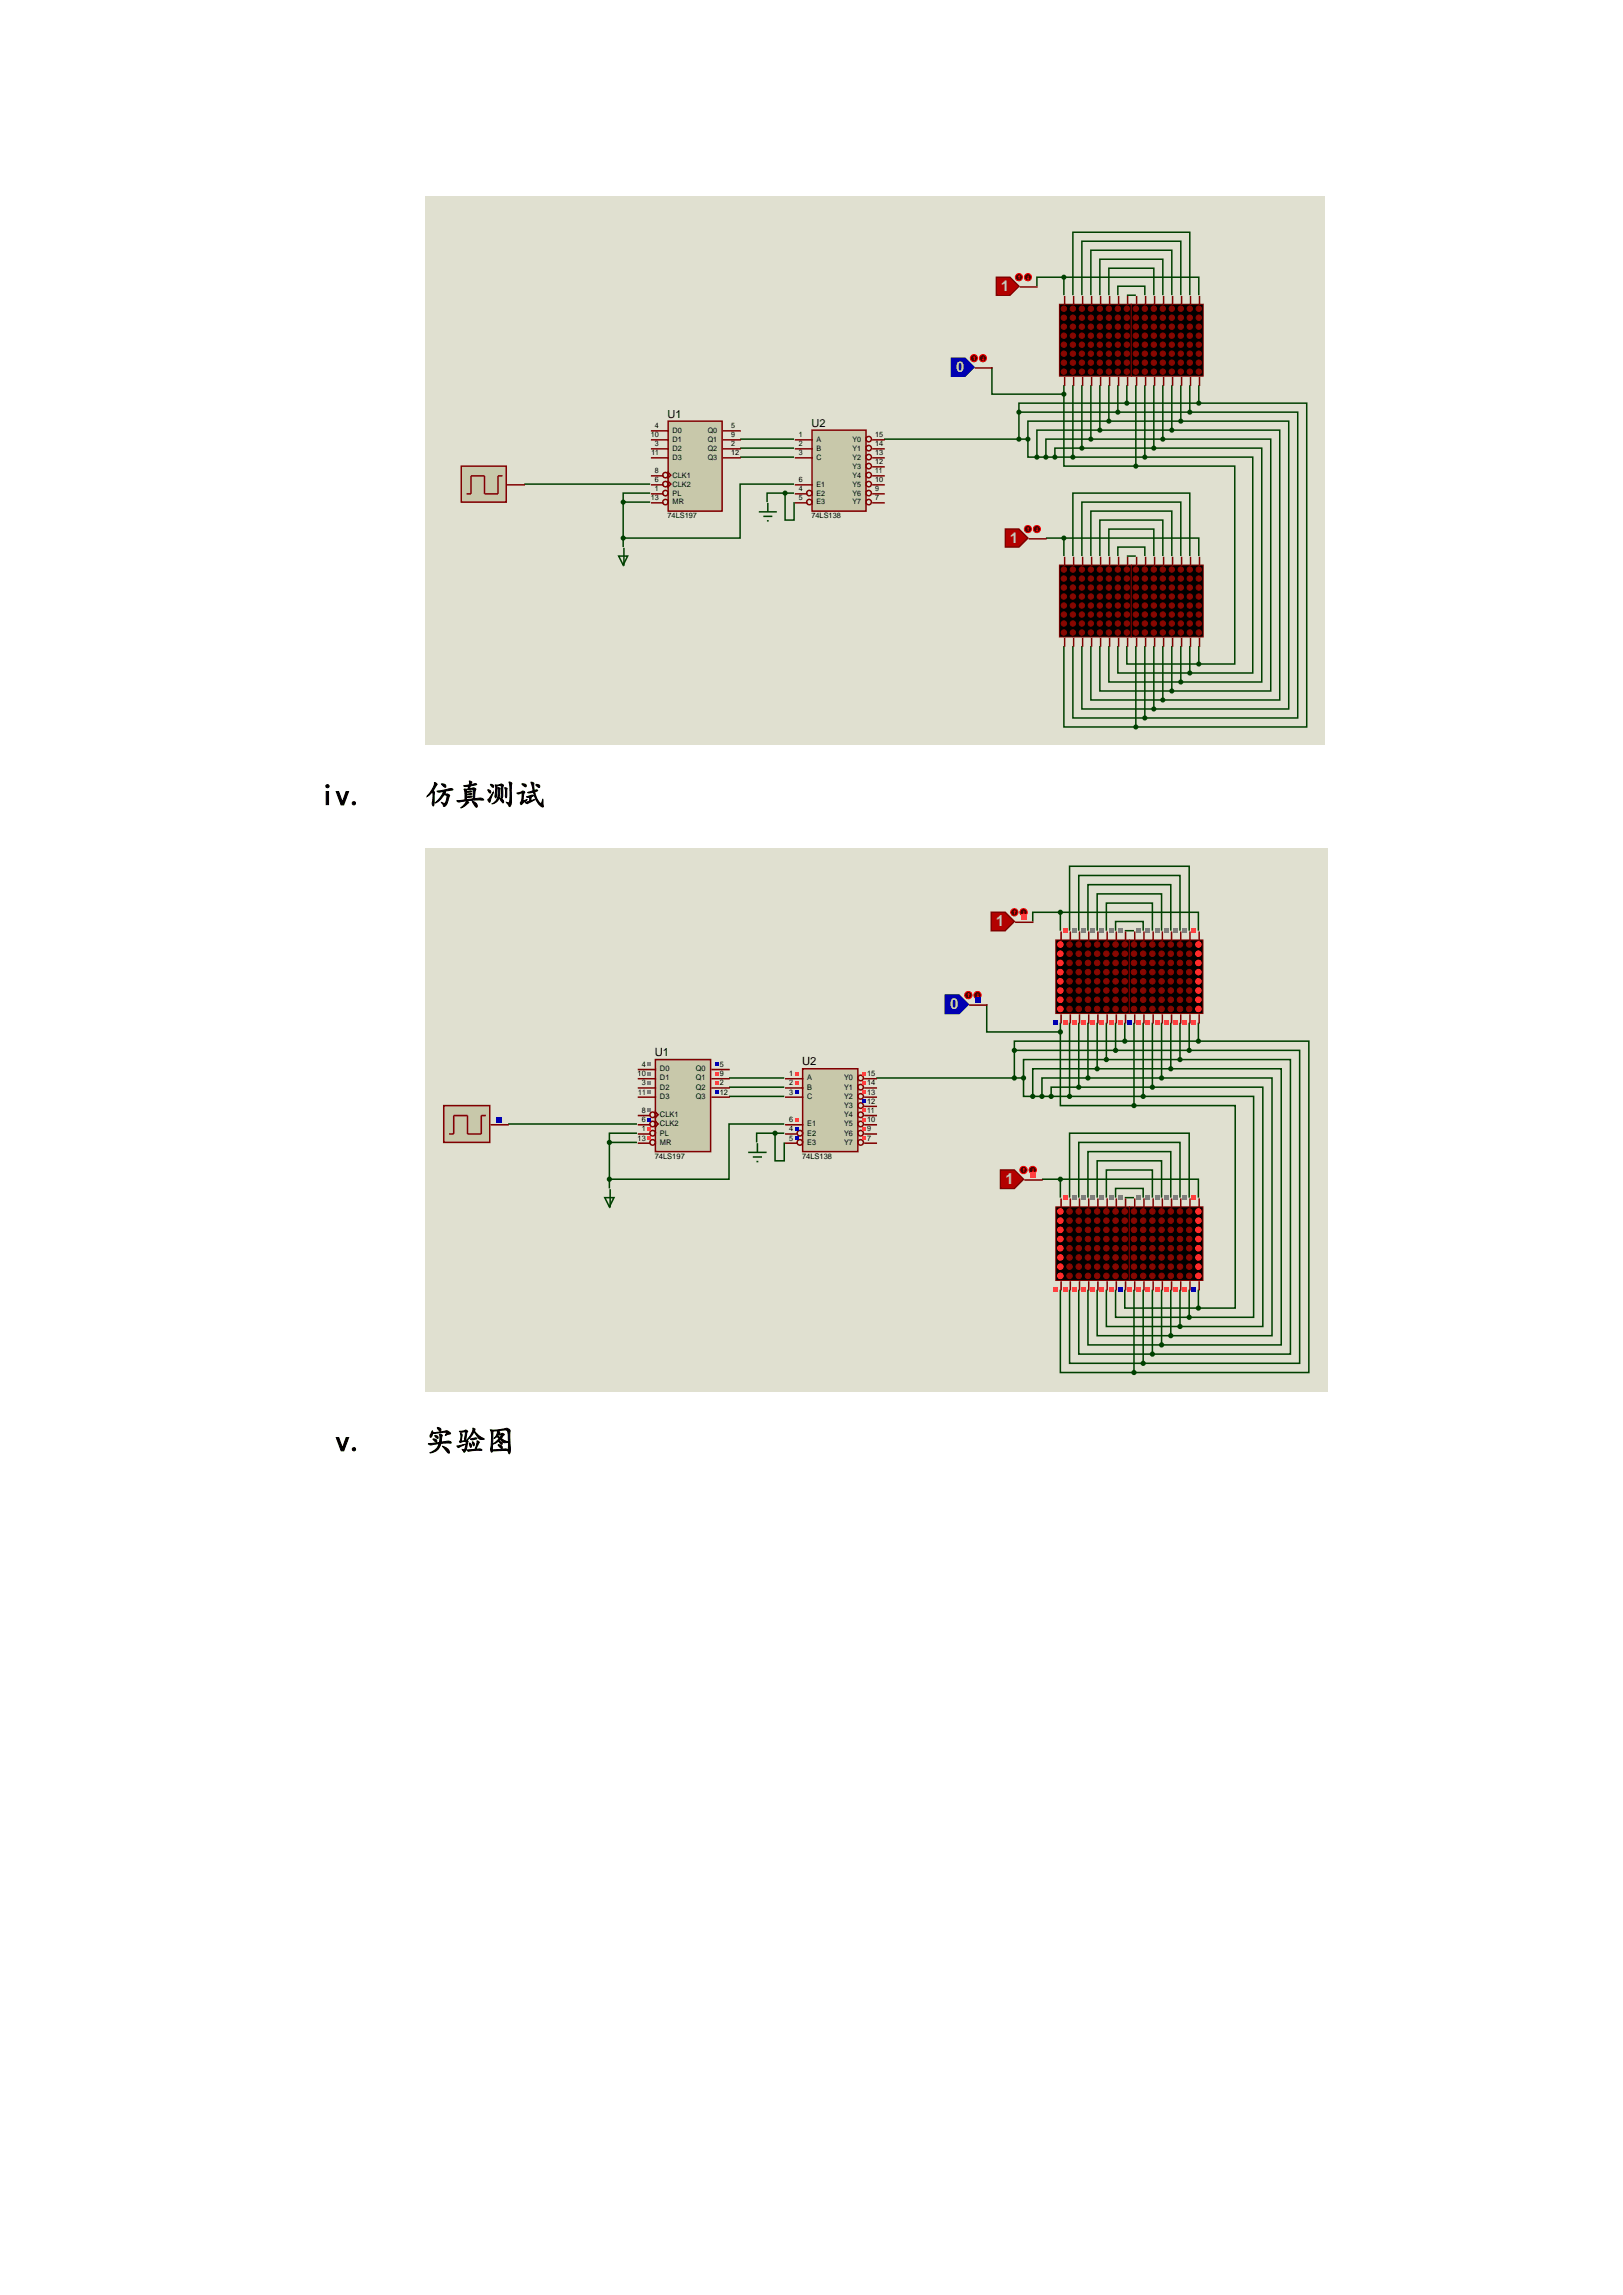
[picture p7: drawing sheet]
<svg xmlns="http://www.w3.org/2000/svg" width="210mm" height="297mm" viewBox="0 0 210 297" stroke-linecap="round" stroke-linejoin="round" font-family="sans-serif">
<defs><g id="words">
<g font-size="3.9">
<text x="41.4" y="104.2">iv.</text>
<text x="55" y="104.2">仿真测试</text>
<text x="43.4" y="187.8">v.</text>
<text x="55" y="187.8">实验图</text>
</g>
<g font-size="2" fill="#c0c0c0">
<text x="128.9" y="119.9">1</text>
<text x="123" y="130.6">0</text>
<text x="130.1" y="153.2">1</text>
</g>
<g font-size="1.9" fill="#c0c0c0">
<text x="129.6" y="37.7">1</text>
<text x="123.7" y="48.1">0</text>
<text x="130.7" y="70.3">1</text>
</g>
<g font-size="1.5">
<text x="84.7" y="136.7">U1</text>
<text x="103.8" y="137.9">U2</text>
</g>
<g font-size="1.4">
<text x="86.4" y="54.1">U1</text>
<text x="105" y="55.2">U2</text>
</g>
<g font-size="1">
<text x="84.2" y="56.6">10</text>
<text x="84.3" y="58.9">11</text>
<text x="84.7" y="55.4">4</text>
<text x="84.7" y="57.8">3</text>
<text x="87" y="56">D0</text>
<text x="87" y="57.1">D1</text>
<text x="87" y="58.3">D2</text>
<text x="87" y="59.5">D3</text>
<text x="91.6" y="56">Q0</text>
<text x="91.6" y="57.1">Q1</text>
<text x="91.6" y="58.3">Q2</text>
<text x="91.6" y="59.5">Q3</text>
<text x="94.6" y="55.4">5</text>
<text x="94.6" y="56.6">9</text>
<text x="94.6" y="57.8">2</text>
<text x="94.6" y="58.9">12</text>
<text x="103.4" y="56.6">1</text>
<text x="103.4" y="57.8">2</text>
<text x="103.4" y="58.9">3</text>
<text x="105.7" y="57.1">A</text>
<text x="105.7" y="58.3">B</text>
<text x="105.7" y="59.5">C</text>
<text x="110.3" y="57.1">Y0</text>
<text x="110.3" y="58.3">Y1</text>
<text x="110.3" y="59.5">Y2</text>
<text x="113.2" y="56.6">15</text>
<text x="113.2" y="57.8">14</text>
<text x="113.2" y="58.9">13</text>
<text x="84.2" y="64.7">13</text>
<text x="84.7" y="61.3">8</text>
<text x="84.7" y="62.4">6</text>
<text x="84.7" y="63.6">1</text>
<text x="87" y="61.8">CLK1</text>
<text x="87" y="63">CLK2</text>
<text x="87" y="64.1">PL</text>
<text x="87" y="65.3">MR</text>
<text x="103.4" y="62.4">6</text>
<text x="103.4" y="63.6">4</text>
<text x="103.4" y="64.7">5</text>
<text x="105.7" y="63">E1</text>
<text x="105.7" y="64.1">E2</text>
<text x="105.7" y="65.3">E3</text>
<text x="110.3" y="60.6">Y3</text>
<text x="110.3" y="61.8">Y4</text>
<text x="110.3" y="63">Y5</text>
<text x="110.3" y="64.1">Y6</text>
<text x="110.3" y="65.3">Y7</text>
<text x="113.2" y="60.1">12</text>
<text x="113.2" y="61.3">11</text>
<text x="113.2" y="62.4">10</text>
<text x="113.2" y="63.6">9</text>
<text x="113.2" y="64.7">7</text>
<text x="86.4" y="67.1">74LS197</text>
<text x="105" y="67.1">74LS138</text>
<text x="82.5" y="139.3">10</text>
<text x="82.6" y="141.6">11</text>
<text x="83.1" y="138.1">4</text>
<text x="83.1" y="140.5">3</text>
<text x="85.4" y="138.6">D0</text>
<text x="85.4" y="139.8">D1</text>
<text x="85.4" y="141">D2</text>
<text x="85.4" y="142.2">D3</text>
<text x="90" y="138.6">Q0</text>
<text x="90" y="139.8">Q1</text>
<text x="90" y="141">Q2</text>
<text x="90" y="142.2">Q3</text>
<text x="93.1" y="138.1">5</text>
<text x="93.1" y="139.3">9</text>
<text x="93.1" y="140.5">2</text>
<text x="93.1" y="141.6">12</text>
<text x="102.1" y="139.3">1</text>
<text x="102.1" y="140.5">2</text>
<text x="102.1" y="141.6">3</text>
<text x="104.5" y="139.8">A</text>
<text x="104.5" y="141">B</text>
<text x="104.5" y="142.2">C</text>
<text x="109.2" y="139.8">Y0</text>
<text x="109.2" y="141">Y1</text>
<text x="109.2" y="142.2">Y2</text>
<text x="109.2" y="143.4">Y3</text>
<text x="112.2" y="139.3">15</text>
<text x="112.2" y="140.5">14</text>
<text x="112.2" y="141.6">13</text>
<text x="112.2" y="142.8">12</text>
<text x="82.5" y="147.6">13</text>
<text x="83.1" y="144">8</text>
<text x="83.1" y="145.2">6</text>
<text x="83.1" y="146.4">1</text>
<text x="84.7" y="150">74LS197</text>
<text x="85.4" y="144.6">CLK1</text>
<text x="85.4" y="145.8">CLK2</text>
<text x="85.4" y="147">PL</text>
<text x="85.4" y="148.2">MR</text>
<text x="102.1" y="145.2">6</text>
<text x="102.1" y="146.4">4</text>
<text x="102.1" y="147.6">5</text>
<text x="103.8" y="150">74LS138</text>
<text x="104.5" y="145.8">E1</text>
<text x="104.5" y="147">E2</text>
<text x="104.5" y="148.2">E3</text>
<text x="109.2" y="144.6">Y4</text>
<text x="109.2" y="145.8">Y5</text>
<text x="109.2" y="147">Y6</text>
<text x="109.2" y="148.2">Y7</text>
<text x="112.2" y="144">11</text>
<text x="112.2" y="145.2">10</text>
<text x="112.2" y="146.4">9</text>
<text x="112.2" y="147.6">7</text>
</g>
</g></defs>
<path d="M55 25.4h116.4v71h-116.4z" fill="#e0e0d0"/>
<g fill="none" stroke="#004000" stroke-width=".19">
<path d="M137.7 35.9h17.4v2.3M137.7 35.9h-3.5v1.1M137.7 35.9v2.3M138.8 38.2v-8.1h15.2v8.1M140 38.2v-7h12.8v7M141.2 38.2v-5.8h10.4v5.8M142.3 38.2v-4.7h8.2v4.7M143.5 38.2v-3.5h5.8v3.5M144.6 38.2v-1.2h3.5v1.2M145.8 38.2h1.2M95.8 56.8h6.9M95.8 58h6.9"/>
<path d="M95.8 59.2h6.9M114.4 56.8h18.6M128.4 47.5v3.5h9.3M131.8 53.3h22.2M131.8 53.3v3.5M133 56.8v2.4h1.2M134.2 59.2h13.9M137.7 51v9.3h9.3M137.7 49.8v1.2M138.8 49.8v9.4M140 58h-3.5v1.2M140 58h9.3"/>
<path d="M140 49.8v8.2M141.2 56.8h-5.9v2.4M141.2 56.8h9.3M141.2 49.8v7M142.3 55.7h-8.1v3.5M142.3 49.8v5.9M142.3 55.7h9.3M143.5 54.5h-10.5v2.3M143.5 49.8v4.7M143.5 54.5h9.3M144.6 49.8v3.5M145.8 52.2h-14v1.1"/>
<path d="M145.8 49.8v2.4M145.8 52.2h9.3M147 49.8v10.5M148.1 59.2h14v27.9h-8.1M148.1 49.8v9.4M149.3 58h14v30.3h-10.5M149.3 49.8v8.2M150.5 56.8h13.9v32.6h-12.8M150.5 49.8v7M151.6 55.7h14v34.9h-15.1M151.6 49.8v5.9M152.8 54.5h14v37.3h-17.5"/>
<path d="M152.8 49.8v4.7M154 53.3h13.9v39.6h-19.8M154 49.8v3.5M155.1 52.2h14v41.9h-22.1M155.1 49.8v2.4M67.8 62.7h16.3M80.6 65h3.5M80.6 65v5.8M84.1 63.8h-3.5v1.2M101.6 63.8h-2.3v1.2M101.6 63.8v3.5h1.1v-2.3M101.6 63.8h1.1"/>
<path d="M102.7 62.7h-6.9v6.9h-15.2M135.3 69.6h2.4M137.7 69.6h17.4v2.4M137.7 69.6v2.4M138.8 72v-8.2h15.2v8.2M140 72v-7h12.8v7M141.2 72v-5.9h10.4v5.9M142.3 72v-4.7h8.2v4.7M143.5 72v-3.5h5.8v3.5M144.6 72v-1.2h3.5v1.2M145.8 72h1.2M147 60.3h12.8v25.6h-4.7"/>
<path d="M137.7 83.6v10.5h9.3M138.8 83.6v9.3h9.3M140 83.6v8.2h9.3M141.2 83.6v7h9.3M142.3 83.6v5.8h9.3M143.5 83.6v4.7h9.3M144.6 83.6v3.5h9.4M145.8 83.6v2.3h9.3M147 83.6v10.5M148.1 83.6v9.3M149.3 83.6v8.2M150.5 83.6v7"/>
<path d="M151.6 83.6v5.8M152.8 83.6v4.7M154 83.6v3.5M155.1 83.6v2.3"/>
</g>
<path d="M86.5 54.5h6.9v11.6h-6.9z" fill="#c8c8aa"/>
<g fill="none" stroke="#800000" stroke-width=".19">
<path d="M84.2 55.8h2.4M84.2 56.9h2.4M84.2 58.1h2.4M84.2 59.3h2.4M86.5 54.5h6.9v11.6h-6.9zM93.5 55.8h2.4M93.5 56.9h2.4M93.5 58.1h2.4M93.5 59.3h2.4M84.2 61.6h1.7M84.2 62.7h1.7M84.2 63.9h1.7"/>
<path d="M84.2 65.1h1.7M86.5 61.1l.3 .4-.3 .3zM86.5 62.3l.3 .4-.3 .3z"/>
<circle cx="86.1" cy="63.8" r=".35"/>
<circle cx="86.1" cy="62.7" r=".35"/>
<circle cx="86.1" cy="61.5" r=".35"/>
<circle cx="86.1" cy="65" r=".35"/>
</g>
<path d="M105.1 55.7h7v10.4h-7z" fill="#c8c8aa"/>
<g fill="none" stroke="#800000" stroke-width=".19">
<path d="M102.8 56.9h2.4M102.8 58.1h2.4M102.8 59.3h2.4M105.1 55.7h7v10.4h-7zM112.9 56.9h1.6M112.9 58.1h1.6M112.9 59.3h1.6M102.8 62.7h2.4M102.8 63.9h1.7M102.8 65.1h1.7M112.9 62.7h1.6M112.9 63.9h1.6"/>
<path d="M112.9 65.1h1.6M112.9 60.4h1.6M112.9 61.6h1.6"/>
<circle cx="112.4" cy="59.2" r=".35"/>
<circle cx="112.4" cy="58" r=".35"/>
<circle cx="112.4" cy="56.8" r=".35"/>
<circle cx="104.7" cy="63.8" r=".35"/>
<circle cx="104.7" cy="65" r=".35"/>
<circle cx="112.4" cy="61.5" r=".35"/>
<circle cx="112.4" cy="62.7" r=".35"/>
<circle cx="112.4" cy="60.3" r=".35"/>
<circle cx="112.4" cy="63.8" r=".35"/>
<circle cx="112.4" cy="65" r=".35"/>
</g>
<path d="M80.1 72h1.1l-.6 1.1zM80.7 70.9v2.3" fill="none" stroke="#004000" stroke-width=".19"/>
<circle cx="80.6" cy="65" r=".23" fill="#004000"/>
<circle cx="80.6" cy="65" r=".23" fill="none" stroke="#004000" stroke-width=".19"/>
<circle cx="80.6" cy="69.6" r=".23" fill="#004000"/>
<g fill="none" stroke="#004000" stroke-width=".19">
<path d="M98.2 66.2h2.3M98.8 66.8h1.1M99.2 67.4h.3M99.4 65.1v1.1"/>
<circle cx="80.6" cy="69.6" r=".23"/>
</g>
<circle cx="101.6" cy="63.8" r=".23" fill="#004000"/>
<circle cx="101.6" cy="63.8" r=".23" fill="none" stroke="#004000" stroke-width=".19"/>
<path d="M59.7 60.3h5.8v4.7h-5.8z" fill="#c8c8aa"/>
<path d="M59.7 60.3h5.8v4.7h-5.8zM65 61.6h-.6v2.3h-1.7v-2.3h-1.8v2.3h-.5M65.6 62.7h2.3" fill="none" stroke="#800000" stroke-width=".19"/>
<path d="M137.1 39.4h9.3v9.3h-9.3z" fill="#000"/>
<path d="M137.1 39.4h9.3v9.3h-9.3z" fill="none" stroke="#800000" stroke-width=".13"/>
<circle cx="137.7" cy="40" r=".35" fill="#870701"/>
<circle cx="137.7" cy="40" r=".35" fill="none" stroke="#870701" stroke-width=".13"/>
<circle cx="137.7" cy="41.1" r=".35" fill="#870701"/>
<circle cx="137.7" cy="41.1" r=".35" fill="none" stroke="#870701" stroke-width=".13"/>
<circle cx="137.7" cy="42.3" r=".35" fill="#870701"/>
<circle cx="137.7" cy="42.3" r=".35" fill="none" stroke="#870701" stroke-width=".13"/>
<circle cx="137.7" cy="43.4" r=".35" fill="#870701"/>
<circle cx="137.7" cy="43.4" r=".35" fill="none" stroke="#870701" stroke-width=".13"/>
<circle cx="137.7" cy="44.6" r=".35" fill="#870701"/>
<circle cx="137.7" cy="44.6" r=".35" fill="none" stroke="#870701" stroke-width=".13"/>
<circle cx="137.7" cy="45.8" r=".35" fill="#870701"/>
<circle cx="137.7" cy="45.8" r=".35" fill="none" stroke="#870701" stroke-width=".13"/>
<circle cx="137.7" cy="46.9" r=".35" fill="#870701"/>
<circle cx="137.7" cy="46.9" r=".35" fill="none" stroke="#870701" stroke-width=".13"/>
<circle cx="137.7" cy="48.1" r=".35" fill="#870701"/>
<circle cx="137.7" cy="48.1" r=".35" fill="none" stroke="#870701" stroke-width=".13"/>
<circle cx="138.8" cy="40" r=".35" fill="#870701"/>
<circle cx="138.8" cy="40" r=".35" fill="none" stroke="#870701" stroke-width=".13"/>
<circle cx="138.8" cy="41.1" r=".35" fill="#870701"/>
<circle cx="138.8" cy="41.1" r=".35" fill="none" stroke="#870701" stroke-width=".13"/>
<circle cx="138.8" cy="42.3" r=".35" fill="#870701"/>
<circle cx="138.8" cy="42.3" r=".35" fill="none" stroke="#870701" stroke-width=".13"/>
<circle cx="138.8" cy="43.4" r=".35" fill="#870701"/>
<circle cx="138.8" cy="43.4" r=".35" fill="none" stroke="#870701" stroke-width=".13"/>
<circle cx="138.8" cy="44.6" r=".35" fill="#870701"/>
<circle cx="138.8" cy="44.6" r=".35" fill="none" stroke="#870701" stroke-width=".13"/>
<circle cx="138.8" cy="45.8" r=".35" fill="#870701"/>
<circle cx="138.8" cy="45.8" r=".35" fill="none" stroke="#870701" stroke-width=".13"/>
<circle cx="138.8" cy="46.9" r=".35" fill="#870701"/>
<circle cx="138.8" cy="46.9" r=".35" fill="none" stroke="#870701" stroke-width=".13"/>
<circle cx="138.8" cy="48.1" r=".35" fill="#870701"/>
<circle cx="138.8" cy="48.1" r=".35" fill="none" stroke="#870701" stroke-width=".13"/>
<circle cx="140" cy="40" r=".35" fill="#870701"/>
<circle cx="140" cy="40" r=".35" fill="none" stroke="#870701" stroke-width=".13"/>
<circle cx="140" cy="41.1" r=".35" fill="#870701"/>
<circle cx="140" cy="41.1" r=".35" fill="none" stroke="#870701" stroke-width=".13"/>
<circle cx="140" cy="42.3" r=".35" fill="#870701"/>
<circle cx="140" cy="42.3" r=".35" fill="none" stroke="#870701" stroke-width=".13"/>
<circle cx="140" cy="43.4" r=".35" fill="#870701"/>
<circle cx="140" cy="43.4" r=".35" fill="none" stroke="#870701" stroke-width=".13"/>
<circle cx="140" cy="44.6" r=".35" fill="#870701"/>
<circle cx="140" cy="44.6" r=".35" fill="none" stroke="#870701" stroke-width=".13"/>
<circle cx="140" cy="45.8" r=".35" fill="#870701"/>
<circle cx="140" cy="45.8" r=".35" fill="none" stroke="#870701" stroke-width=".13"/>
<circle cx="140" cy="46.9" r=".35" fill="#870701"/>
<circle cx="140" cy="46.9" r=".35" fill="none" stroke="#870701" stroke-width=".13"/>
<circle cx="140" cy="48.1" r=".35" fill="#870701"/>
<circle cx="140" cy="48.1" r=".35" fill="none" stroke="#870701" stroke-width=".13"/>
<circle cx="141.2" cy="40" r=".35" fill="#870701"/>
<circle cx="141.2" cy="40" r=".35" fill="none" stroke="#870701" stroke-width=".13"/>
<circle cx="141.2" cy="41.1" r=".35" fill="#870701"/>
<circle cx="141.2" cy="41.1" r=".35" fill="none" stroke="#870701" stroke-width=".13"/>
<circle cx="141.2" cy="42.3" r=".35" fill="#870701"/>
<circle cx="141.2" cy="42.3" r=".35" fill="none" stroke="#870701" stroke-width=".13"/>
<circle cx="141.2" cy="43.4" r=".35" fill="#870701"/>
<circle cx="141.2" cy="43.4" r=".35" fill="none" stroke="#870701" stroke-width=".13"/>
<circle cx="141.2" cy="44.6" r=".35" fill="#870701"/>
<circle cx="141.2" cy="44.6" r=".35" fill="none" stroke="#870701" stroke-width=".13"/>
<circle cx="141.2" cy="45.8" r=".35" fill="#870701"/>
<circle cx="141.2" cy="45.8" r=".35" fill="none" stroke="#870701" stroke-width=".13"/>
<circle cx="141.2" cy="46.9" r=".35" fill="#870701"/>
<circle cx="141.2" cy="46.9" r=".35" fill="none" stroke="#870701" stroke-width=".13"/>
<circle cx="141.2" cy="48.1" r=".35" fill="#870701"/>
<circle cx="141.2" cy="48.1" r=".35" fill="none" stroke="#870701" stroke-width=".13"/>
<circle cx="142.3" cy="40" r=".35" fill="#870701"/>
<circle cx="142.3" cy="40" r=".35" fill="none" stroke="#870701" stroke-width=".13"/>
<circle cx="142.3" cy="41.1" r=".35" fill="#870701"/>
<circle cx="142.3" cy="41.1" r=".35" fill="none" stroke="#870701" stroke-width=".13"/>
<circle cx="142.3" cy="42.3" r=".35" fill="#870701"/>
<circle cx="142.3" cy="42.3" r=".35" fill="none" stroke="#870701" stroke-width=".13"/>
<circle cx="142.3" cy="43.4" r=".35" fill="#870701"/>
<circle cx="142.3" cy="43.4" r=".35" fill="none" stroke="#870701" stroke-width=".13"/>
<circle cx="142.3" cy="44.6" r=".35" fill="#870701"/>
<circle cx="142.3" cy="44.6" r=".35" fill="none" stroke="#870701" stroke-width=".13"/>
<circle cx="142.3" cy="45.8" r=".35" fill="#870701"/>
<circle cx="142.3" cy="45.8" r=".35" fill="none" stroke="#870701" stroke-width=".13"/>
<circle cx="142.3" cy="46.9" r=".35" fill="#870701"/>
<circle cx="142.3" cy="46.9" r=".35" fill="none" stroke="#870701" stroke-width=".13"/>
<circle cx="142.3" cy="48.1" r=".35" fill="#870701"/>
<circle cx="142.3" cy="48.1" r=".35" fill="none" stroke="#870701" stroke-width=".13"/>
<circle cx="143.5" cy="40" r=".35" fill="#870701"/>
<circle cx="143.5" cy="40" r=".35" fill="none" stroke="#870701" stroke-width=".13"/>
<circle cx="143.5" cy="41.1" r=".35" fill="#870701"/>
<circle cx="143.5" cy="41.1" r=".35" fill="none" stroke="#870701" stroke-width=".13"/>
<circle cx="143.5" cy="42.3" r=".35" fill="#870701"/>
<circle cx="143.5" cy="42.3" r=".35" fill="none" stroke="#870701" stroke-width=".13"/>
<circle cx="143.5" cy="43.4" r=".35" fill="#870701"/>
<circle cx="143.5" cy="43.4" r=".35" fill="none" stroke="#870701" stroke-width=".13"/>
<circle cx="143.5" cy="44.6" r=".35" fill="#870701"/>
<circle cx="143.5" cy="44.6" r=".35" fill="none" stroke="#870701" stroke-width=".13"/>
<circle cx="143.5" cy="45.8" r=".35" fill="#870701"/>
<circle cx="143.5" cy="45.8" r=".35" fill="none" stroke="#870701" stroke-width=".13"/>
<circle cx="143.5" cy="46.9" r=".35" fill="#870701"/>
<circle cx="143.5" cy="46.9" r=".35" fill="none" stroke="#870701" stroke-width=".13"/>
<circle cx="143.5" cy="48.1" r=".35" fill="#870701"/>
<circle cx="143.5" cy="48.1" r=".35" fill="none" stroke="#870701" stroke-width=".13"/>
<circle cx="144.6" cy="40" r=".35" fill="#870701"/>
<circle cx="144.6" cy="40" r=".35" fill="none" stroke="#870701" stroke-width=".13"/>
<circle cx="144.6" cy="41.1" r=".35" fill="#870701"/>
<circle cx="144.6" cy="41.1" r=".35" fill="none" stroke="#870701" stroke-width=".13"/>
<circle cx="144.6" cy="42.3" r=".35" fill="#870701"/>
<circle cx="144.6" cy="42.3" r=".35" fill="none" stroke="#870701" stroke-width=".13"/>
<circle cx="144.6" cy="43.4" r=".35" fill="#870701"/>
<circle cx="144.6" cy="43.4" r=".35" fill="none" stroke="#870701" stroke-width=".13"/>
<circle cx="144.6" cy="44.6" r=".35" fill="#870701"/>
<circle cx="144.6" cy="44.6" r=".35" fill="none" stroke="#870701" stroke-width=".13"/>
<circle cx="144.6" cy="45.8" r=".35" fill="#870701"/>
<circle cx="144.6" cy="45.8" r=".35" fill="none" stroke="#870701" stroke-width=".13"/>
<circle cx="144.6" cy="46.9" r=".35" fill="#870701"/>
<circle cx="144.6" cy="46.9" r=".35" fill="none" stroke="#870701" stroke-width=".13"/>
<circle cx="144.6" cy="48.1" r=".35" fill="#870701"/>
<circle cx="144.6" cy="48.1" r=".35" fill="none" stroke="#870701" stroke-width=".13"/>
<circle cx="145.8" cy="40" r=".35" fill="#870701"/>
<circle cx="145.8" cy="40" r=".35" fill="none" stroke="#870701" stroke-width=".13"/>
<circle cx="145.8" cy="41.1" r=".35" fill="#870701"/>
<circle cx="145.8" cy="41.1" r=".35" fill="none" stroke="#870701" stroke-width=".13"/>
<circle cx="145.8" cy="42.3" r=".35" fill="#870701"/>
<circle cx="145.8" cy="42.3" r=".35" fill="none" stroke="#870701" stroke-width=".13"/>
<circle cx="145.8" cy="43.4" r=".35" fill="#870701"/>
<circle cx="145.8" cy="43.4" r=".35" fill="none" stroke="#870701" stroke-width=".13"/>
<circle cx="145.8" cy="44.6" r=".35" fill="#870701"/>
<circle cx="145.8" cy="44.6" r=".35" fill="none" stroke="#870701" stroke-width=".13"/>
<circle cx="145.8" cy="45.8" r=".35" fill="#870701"/>
<circle cx="145.8" cy="45.8" r=".35" fill="none" stroke="#870701" stroke-width=".13"/>
<circle cx="145.8" cy="46.9" r=".35" fill="#870701"/>
<circle cx="145.8" cy="46.9" r=".35" fill="none" stroke="#870701" stroke-width=".13"/>
<circle cx="145.8" cy="48.1" r=".35" fill="#870701"/>
<circle cx="145.8" cy="48.1" r=".35" fill="none" stroke="#870701" stroke-width=".13"/>
<g fill="none" stroke="#800000" stroke-width=".19">
<path d="M137.8 38.3v1.2M138.9 38.3v1.2M140.1 38.3v1.2M141.2 38.3v1.2M142.4 38.3v1.2M143.6 38.3v1.2M144.7 38.3v1.2M145.9 38.3v1.2M137.8 48.8v1.1M138.9 48.8v1.1M140.1 48.8v1.1M141.2 48.8v1.1"/>
<path d="M142.4 48.8v1.1M143.6 48.8v1.1M144.7 48.8v1.1M145.9 48.8v1.1"/>
</g>
<path d="M146.4 39.4h9.3v9.3h-9.3z" fill="#000"/>
<path d="M146.4 39.4h9.3v9.3h-9.3z" fill="none" stroke="#800000" stroke-width=".13"/>
<circle cx="147" cy="40" r=".35" fill="#870701"/>
<circle cx="147" cy="40" r=".35" fill="none" stroke="#870701" stroke-width=".13"/>
<circle cx="147" cy="41.1" r=".35" fill="#870701"/>
<circle cx="147" cy="41.1" r=".35" fill="none" stroke="#870701" stroke-width=".13"/>
<circle cx="147" cy="42.3" r=".35" fill="#870701"/>
<circle cx="147" cy="42.3" r=".35" fill="none" stroke="#870701" stroke-width=".13"/>
<circle cx="147" cy="43.4" r=".35" fill="#870701"/>
<circle cx="147" cy="43.4" r=".35" fill="none" stroke="#870701" stroke-width=".13"/>
<circle cx="147" cy="44.6" r=".35" fill="#870701"/>
<circle cx="147" cy="44.6" r=".35" fill="none" stroke="#870701" stroke-width=".13"/>
<circle cx="147" cy="45.8" r=".35" fill="#870701"/>
<circle cx="147" cy="45.8" r=".35" fill="none" stroke="#870701" stroke-width=".13"/>
<circle cx="147" cy="46.9" r=".35" fill="#870701"/>
<circle cx="147" cy="46.9" r=".35" fill="none" stroke="#870701" stroke-width=".13"/>
<circle cx="147" cy="48.1" r=".35" fill="#870701"/>
<circle cx="147" cy="48.1" r=".35" fill="none" stroke="#870701" stroke-width=".13"/>
<circle cx="148.1" cy="40" r=".35" fill="#870701"/>
<circle cx="148.1" cy="40" r=".35" fill="none" stroke="#870701" stroke-width=".13"/>
<circle cx="148.1" cy="41.1" r=".35" fill="#870701"/>
<circle cx="148.1" cy="41.1" r=".35" fill="none" stroke="#870701" stroke-width=".13"/>
<circle cx="148.1" cy="42.3" r=".35" fill="#870701"/>
<circle cx="148.1" cy="42.3" r=".35" fill="none" stroke="#870701" stroke-width=".13"/>
<circle cx="148.1" cy="43.4" r=".35" fill="#870701"/>
<circle cx="148.1" cy="43.4" r=".35" fill="none" stroke="#870701" stroke-width=".13"/>
<circle cx="148.1" cy="44.6" r=".35" fill="#870701"/>
<circle cx="148.1" cy="44.6" r=".35" fill="none" stroke="#870701" stroke-width=".13"/>
<circle cx="148.1" cy="45.8" r=".35" fill="#870701"/>
<circle cx="148.1" cy="45.8" r=".35" fill="none" stroke="#870701" stroke-width=".13"/>
<circle cx="148.1" cy="46.9" r=".35" fill="#870701"/>
<circle cx="148.1" cy="46.9" r=".35" fill="none" stroke="#870701" stroke-width=".13"/>
<circle cx="148.1" cy="48.1" r=".35" fill="#870701"/>
<circle cx="148.1" cy="48.1" r=".35" fill="none" stroke="#870701" stroke-width=".13"/>
<circle cx="149.3" cy="40" r=".35" fill="#870701"/>
<circle cx="149.3" cy="40" r=".35" fill="none" stroke="#870701" stroke-width=".13"/>
<circle cx="149.3" cy="41.1" r=".35" fill="#870701"/>
<circle cx="149.3" cy="41.1" r=".35" fill="none" stroke="#870701" stroke-width=".13"/>
<circle cx="149.3" cy="42.3" r=".35" fill="#870701"/>
<circle cx="149.3" cy="42.3" r=".35" fill="none" stroke="#870701" stroke-width=".13"/>
<circle cx="149.3" cy="43.4" r=".35" fill="#870701"/>
<circle cx="149.3" cy="43.4" r=".35" fill="none" stroke="#870701" stroke-width=".13"/>
<circle cx="149.3" cy="44.6" r=".35" fill="#870701"/>
<circle cx="149.3" cy="44.6" r=".35" fill="none" stroke="#870701" stroke-width=".13"/>
<circle cx="149.3" cy="45.8" r=".35" fill="#870701"/>
<circle cx="149.3" cy="45.8" r=".35" fill="none" stroke="#870701" stroke-width=".13"/>
<circle cx="149.3" cy="46.9" r=".35" fill="#870701"/>
<circle cx="149.3" cy="46.9" r=".35" fill="none" stroke="#870701" stroke-width=".13"/>
<circle cx="149.3" cy="48.1" r=".35" fill="#870701"/>
<circle cx="149.3" cy="48.1" r=".35" fill="none" stroke="#870701" stroke-width=".13"/>
<circle cx="150.5" cy="40" r=".35" fill="#870701"/>
<circle cx="150.5" cy="40" r=".35" fill="none" stroke="#870701" stroke-width=".13"/>
<circle cx="150.5" cy="41.1" r=".35" fill="#870701"/>
<circle cx="150.5" cy="41.1" r=".35" fill="none" stroke="#870701" stroke-width=".13"/>
<circle cx="150.5" cy="42.3" r=".35" fill="#870701"/>
<circle cx="150.5" cy="42.3" r=".35" fill="none" stroke="#870701" stroke-width=".13"/>
<circle cx="150.5" cy="43.4" r=".35" fill="#870701"/>
<circle cx="150.5" cy="43.4" r=".35" fill="none" stroke="#870701" stroke-width=".13"/>
<circle cx="150.5" cy="44.6" r=".35" fill="#870701"/>
<circle cx="150.5" cy="44.6" r=".35" fill="none" stroke="#870701" stroke-width=".13"/>
<circle cx="150.5" cy="45.8" r=".35" fill="#870701"/>
<circle cx="150.5" cy="45.8" r=".35" fill="none" stroke="#870701" stroke-width=".13"/>
<circle cx="150.5" cy="46.9" r=".35" fill="#870701"/>
<circle cx="150.5" cy="46.9" r=".35" fill="none" stroke="#870701" stroke-width=".13"/>
<circle cx="150.5" cy="48.1" r=".35" fill="#870701"/>
<circle cx="150.5" cy="48.1" r=".35" fill="none" stroke="#870701" stroke-width=".13"/>
<circle cx="151.6" cy="40" r=".35" fill="#870701"/>
<circle cx="151.6" cy="40" r=".35" fill="none" stroke="#870701" stroke-width=".13"/>
<circle cx="151.6" cy="41.1" r=".35" fill="#870701"/>
<circle cx="151.6" cy="41.1" r=".35" fill="none" stroke="#870701" stroke-width=".13"/>
<circle cx="151.6" cy="42.3" r=".35" fill="#870701"/>
<circle cx="151.6" cy="42.3" r=".35" fill="none" stroke="#870701" stroke-width=".13"/>
<circle cx="151.6" cy="43.4" r=".35" fill="#870701"/>
<circle cx="151.6" cy="43.4" r=".35" fill="none" stroke="#870701" stroke-width=".13"/>
<circle cx="151.6" cy="44.6" r=".35" fill="#870701"/>
<circle cx="151.6" cy="44.6" r=".35" fill="none" stroke="#870701" stroke-width=".13"/>
<circle cx="151.6" cy="45.8" r=".35" fill="#870701"/>
<circle cx="151.6" cy="45.8" r=".35" fill="none" stroke="#870701" stroke-width=".13"/>
<circle cx="151.6" cy="46.9" r=".35" fill="#870701"/>
<circle cx="151.6" cy="46.9" r=".35" fill="none" stroke="#870701" stroke-width=".13"/>
<circle cx="151.6" cy="48.1" r=".35" fill="#870701"/>
<circle cx="151.6" cy="48.1" r=".35" fill="none" stroke="#870701" stroke-width=".13"/>
<circle cx="152.8" cy="40" r=".35" fill="#870701"/>
<circle cx="152.8" cy="40" r=".35" fill="none" stroke="#870701" stroke-width=".13"/>
<circle cx="152.8" cy="41.1" r=".35" fill="#870701"/>
<circle cx="152.8" cy="41.1" r=".35" fill="none" stroke="#870701" stroke-width=".13"/>
<circle cx="152.8" cy="42.3" r=".35" fill="#870701"/>
<circle cx="152.8" cy="42.3" r=".35" fill="none" stroke="#870701" stroke-width=".13"/>
<circle cx="152.8" cy="43.4" r=".35" fill="#870701"/>
<circle cx="152.8" cy="43.4" r=".35" fill="none" stroke="#870701" stroke-width=".13"/>
<circle cx="152.8" cy="44.6" r=".35" fill="#870701"/>
<circle cx="152.8" cy="44.6" r=".35" fill="none" stroke="#870701" stroke-width=".13"/>
<circle cx="152.8" cy="45.8" r=".35" fill="#870701"/>
<circle cx="152.8" cy="45.8" r=".35" fill="none" stroke="#870701" stroke-width=".13"/>
<circle cx="152.8" cy="46.9" r=".35" fill="#870701"/>
<circle cx="152.8" cy="46.9" r=".35" fill="none" stroke="#870701" stroke-width=".13"/>
<circle cx="152.8" cy="48.1" r=".35" fill="#870701"/>
<circle cx="152.8" cy="48.1" r=".35" fill="none" stroke="#870701" stroke-width=".13"/>
<circle cx="154" cy="40" r=".35" fill="#870701"/>
<circle cx="154" cy="40" r=".35" fill="none" stroke="#870701" stroke-width=".13"/>
<circle cx="154" cy="41.1" r=".35" fill="#870701"/>
<circle cx="154" cy="41.1" r=".35" fill="none" stroke="#870701" stroke-width=".13"/>
<circle cx="154" cy="42.3" r=".35" fill="#870701"/>
<circle cx="154" cy="42.3" r=".35" fill="none" stroke="#870701" stroke-width=".13"/>
<circle cx="154" cy="43.4" r=".35" fill="#870701"/>
<circle cx="154" cy="43.4" r=".35" fill="none" stroke="#870701" stroke-width=".13"/>
<circle cx="154" cy="44.6" r=".35" fill="#870701"/>
<circle cx="154" cy="44.6" r=".35" fill="none" stroke="#870701" stroke-width=".13"/>
<circle cx="154" cy="45.8" r=".35" fill="#870701"/>
<circle cx="154" cy="45.8" r=".35" fill="none" stroke="#870701" stroke-width=".13"/>
<circle cx="154" cy="46.9" r=".35" fill="#870701"/>
<circle cx="154" cy="46.9" r=".35" fill="none" stroke="#870701" stroke-width=".13"/>
<circle cx="154" cy="48.1" r=".35" fill="#870701"/>
<circle cx="154" cy="48.1" r=".35" fill="none" stroke="#870701" stroke-width=".13"/>
<circle cx="155.1" cy="40" r=".35" fill="#870701"/>
<circle cx="155.1" cy="40" r=".35" fill="none" stroke="#870701" stroke-width=".13"/>
<circle cx="155.1" cy="41.1" r=".35" fill="#870701"/>
<circle cx="155.1" cy="41.1" r=".35" fill="none" stroke="#870701" stroke-width=".13"/>
<circle cx="155.1" cy="42.3" r=".35" fill="#870701"/>
<circle cx="155.1" cy="42.3" r=".35" fill="none" stroke="#870701" stroke-width=".13"/>
<circle cx="155.1" cy="43.4" r=".35" fill="#870701"/>
<circle cx="155.1" cy="43.4" r=".35" fill="none" stroke="#870701" stroke-width=".13"/>
<circle cx="155.1" cy="44.6" r=".35" fill="#870701"/>
<circle cx="155.1" cy="44.6" r=".35" fill="none" stroke="#870701" stroke-width=".13"/>
<circle cx="155.1" cy="45.8" r=".35" fill="#870701"/>
<circle cx="155.1" cy="45.8" r=".35" fill="none" stroke="#870701" stroke-width=".13"/>
<circle cx="155.1" cy="46.9" r=".35" fill="#870701"/>
<circle cx="155.1" cy="46.9" r=".35" fill="none" stroke="#870701" stroke-width=".13"/>
<circle cx="155.1" cy="48.1" r=".35" fill="#870701"/>
<circle cx="155.1" cy="48.1" r=".35" fill="none" stroke="#870701" stroke-width=".13"/>
<g fill="none" stroke="#800000" stroke-width=".19">
<path d="M147.1 38.3v1.2M148.2 38.3v1.2M149.4 38.3v1.2M150.6 38.3v1.2M151.7 38.3v1.2M152.9 38.3v1.2M154.1 38.3v1.2M155.2 38.3v1.2M147.1 48.8v1.1M148.2 48.8v1.1M149.4 48.8v1.1M150.6 48.8v1.1"/>
<path d="M151.7 48.8v1.1M152.9 48.8v1.1M154.1 48.8v1.1M155.2 48.8v1.1"/>
</g>
<path d="M137.1 73.1h9.3v9.3h-9.3z" fill="#000"/>
<path d="M137.1 73.1h9.3v9.3h-9.3z" fill="none" stroke="#800000" stroke-width=".13"/>
<circle cx="137.7" cy="73.7" r=".35" fill="#870701"/>
<circle cx="137.7" cy="73.7" r=".35" fill="none" stroke="#870701" stroke-width=".13"/>
<circle cx="137.7" cy="74.9" r=".35" fill="#870701"/>
<circle cx="137.7" cy="74.9" r=".35" fill="none" stroke="#870701" stroke-width=".13"/>
<circle cx="137.7" cy="76" r=".35" fill="#870701"/>
<circle cx="137.7" cy="76" r=".35" fill="none" stroke="#870701" stroke-width=".13"/>
<circle cx="137.7" cy="77.2" r=".35" fill="#870701"/>
<circle cx="137.7" cy="77.2" r=".35" fill="none" stroke="#870701" stroke-width=".13"/>
<circle cx="137.7" cy="78.4" r=".35" fill="#870701"/>
<circle cx="137.7" cy="78.4" r=".35" fill="none" stroke="#870701" stroke-width=".13"/>
<circle cx="137.7" cy="79.5" r=".35" fill="#870701"/>
<circle cx="137.7" cy="79.5" r=".35" fill="none" stroke="#870701" stroke-width=".13"/>
<circle cx="137.7" cy="80.7" r=".35" fill="#870701"/>
<circle cx="137.7" cy="80.7" r=".35" fill="none" stroke="#870701" stroke-width=".13"/>
<circle cx="137.7" cy="81.9" r=".35" fill="#870701"/>
<circle cx="137.7" cy="81.9" r=".35" fill="none" stroke="#870701" stroke-width=".13"/>
<circle cx="138.8" cy="73.7" r=".35" fill="#870701"/>
<circle cx="138.8" cy="73.7" r=".35" fill="none" stroke="#870701" stroke-width=".13"/>
<circle cx="138.8" cy="74.9" r=".35" fill="#870701"/>
<circle cx="138.8" cy="74.9" r=".35" fill="none" stroke="#870701" stroke-width=".13"/>
<circle cx="138.8" cy="76" r=".35" fill="#870701"/>
<circle cx="138.8" cy="76" r=".35" fill="none" stroke="#870701" stroke-width=".13"/>
<circle cx="138.8" cy="77.2" r=".35" fill="#870701"/>
<circle cx="138.8" cy="77.2" r=".35" fill="none" stroke="#870701" stroke-width=".13"/>
<circle cx="138.8" cy="78.4" r=".35" fill="#870701"/>
<circle cx="138.8" cy="78.4" r=".35" fill="none" stroke="#870701" stroke-width=".13"/>
<circle cx="138.8" cy="79.5" r=".35" fill="#870701"/>
<circle cx="138.8" cy="79.5" r=".35" fill="none" stroke="#870701" stroke-width=".13"/>
<circle cx="138.8" cy="80.7" r=".35" fill="#870701"/>
<circle cx="138.8" cy="80.7" r=".35" fill="none" stroke="#870701" stroke-width=".13"/>
<circle cx="138.8" cy="81.9" r=".35" fill="#870701"/>
<circle cx="138.8" cy="81.9" r=".35" fill="none" stroke="#870701" stroke-width=".13"/>
<circle cx="140" cy="73.7" r=".35" fill="#870701"/>
<circle cx="140" cy="73.7" r=".35" fill="none" stroke="#870701" stroke-width=".13"/>
<circle cx="140" cy="74.9" r=".35" fill="#870701"/>
<circle cx="140" cy="74.9" r=".35" fill="none" stroke="#870701" stroke-width=".13"/>
<circle cx="140" cy="76" r=".35" fill="#870701"/>
<circle cx="140" cy="76" r=".35" fill="none" stroke="#870701" stroke-width=".13"/>
<circle cx="140" cy="77.2" r=".35" fill="#870701"/>
<circle cx="140" cy="77.2" r=".35" fill="none" stroke="#870701" stroke-width=".13"/>
<circle cx="140" cy="78.4" r=".35" fill="#870701"/>
<circle cx="140" cy="78.4" r=".35" fill="none" stroke="#870701" stroke-width=".13"/>
<circle cx="140" cy="79.5" r=".35" fill="#870701"/>
<circle cx="140" cy="79.5" r=".35" fill="none" stroke="#870701" stroke-width=".13"/>
<circle cx="140" cy="80.7" r=".35" fill="#870701"/>
<circle cx="140" cy="80.7" r=".35" fill="none" stroke="#870701" stroke-width=".13"/>
<circle cx="140" cy="81.9" r=".35" fill="#870701"/>
<circle cx="140" cy="81.9" r=".35" fill="none" stroke="#870701" stroke-width=".13"/>
<circle cx="141.2" cy="73.7" r=".35" fill="#870701"/>
<circle cx="141.2" cy="73.7" r=".35" fill="none" stroke="#870701" stroke-width=".13"/>
<circle cx="141.2" cy="74.9" r=".35" fill="#870701"/>
<circle cx="141.2" cy="74.9" r=".35" fill="none" stroke="#870701" stroke-width=".13"/>
<circle cx="141.2" cy="76" r=".35" fill="#870701"/>
<circle cx="141.2" cy="76" r=".35" fill="none" stroke="#870701" stroke-width=".13"/>
<circle cx="141.2" cy="77.2" r=".35" fill="#870701"/>
<circle cx="141.2" cy="77.2" r=".35" fill="none" stroke="#870701" stroke-width=".13"/>
<circle cx="141.2" cy="78.4" r=".35" fill="#870701"/>
<circle cx="141.2" cy="78.4" r=".35" fill="none" stroke="#870701" stroke-width=".13"/>
<circle cx="141.2" cy="79.5" r=".35" fill="#870701"/>
<circle cx="141.2" cy="79.5" r=".35" fill="none" stroke="#870701" stroke-width=".13"/>
<circle cx="141.2" cy="80.7" r=".35" fill="#870701"/>
<circle cx="141.2" cy="80.7" r=".35" fill="none" stroke="#870701" stroke-width=".13"/>
<circle cx="141.2" cy="81.9" r=".35" fill="#870701"/>
<circle cx="141.2" cy="81.9" r=".35" fill="none" stroke="#870701" stroke-width=".13"/>
<circle cx="142.3" cy="73.7" r=".35" fill="#870701"/>
<circle cx="142.3" cy="73.7" r=".35" fill="none" stroke="#870701" stroke-width=".13"/>
<circle cx="142.3" cy="74.9" r=".35" fill="#870701"/>
<circle cx="142.3" cy="74.9" r=".35" fill="none" stroke="#870701" stroke-width=".13"/>
<circle cx="142.3" cy="76" r=".35" fill="#870701"/>
<circle cx="142.3" cy="76" r=".35" fill="none" stroke="#870701" stroke-width=".13"/>
<circle cx="142.3" cy="77.2" r=".35" fill="#870701"/>
<circle cx="142.3" cy="77.2" r=".35" fill="none" stroke="#870701" stroke-width=".13"/>
<circle cx="142.3" cy="78.4" r=".35" fill="#870701"/>
<circle cx="142.3" cy="78.4" r=".35" fill="none" stroke="#870701" stroke-width=".13"/>
<circle cx="142.3" cy="79.5" r=".35" fill="#870701"/>
<circle cx="142.3" cy="79.5" r=".35" fill="none" stroke="#870701" stroke-width=".13"/>
<circle cx="142.3" cy="80.7" r=".35" fill="#870701"/>
<circle cx="142.3" cy="80.7" r=".35" fill="none" stroke="#870701" stroke-width=".13"/>
<circle cx="142.3" cy="81.9" r=".35" fill="#870701"/>
<circle cx="142.3" cy="81.9" r=".35" fill="none" stroke="#870701" stroke-width=".13"/>
<circle cx="143.5" cy="73.7" r=".35" fill="#870701"/>
<circle cx="143.5" cy="73.7" r=".35" fill="none" stroke="#870701" stroke-width=".13"/>
<circle cx="143.5" cy="74.9" r=".35" fill="#870701"/>
<circle cx="143.5" cy="74.9" r=".35" fill="none" stroke="#870701" stroke-width=".13"/>
<circle cx="143.5" cy="76" r=".35" fill="#870701"/>
<circle cx="143.5" cy="76" r=".35" fill="none" stroke="#870701" stroke-width=".13"/>
<circle cx="143.5" cy="77.2" r=".35" fill="#870701"/>
<circle cx="143.5" cy="77.2" r=".35" fill="none" stroke="#870701" stroke-width=".13"/>
<circle cx="143.5" cy="78.4" r=".35" fill="#870701"/>
<circle cx="143.5" cy="78.4" r=".35" fill="none" stroke="#870701" stroke-width=".13"/>
<circle cx="143.5" cy="79.5" r=".35" fill="#870701"/>
<circle cx="143.5" cy="79.5" r=".35" fill="none" stroke="#870701" stroke-width=".13"/>
<circle cx="143.5" cy="80.7" r=".35" fill="#870701"/>
<circle cx="143.5" cy="80.7" r=".35" fill="none" stroke="#870701" stroke-width=".13"/>
<circle cx="143.5" cy="81.9" r=".35" fill="#870701"/>
<circle cx="143.5" cy="81.9" r=".35" fill="none" stroke="#870701" stroke-width=".13"/>
<circle cx="144.6" cy="73.7" r=".35" fill="#870701"/>
<circle cx="144.6" cy="73.7" r=".35" fill="none" stroke="#870701" stroke-width=".13"/>
<circle cx="144.6" cy="74.9" r=".35" fill="#870701"/>
<circle cx="144.6" cy="74.9" r=".35" fill="none" stroke="#870701" stroke-width=".13"/>
<circle cx="144.6" cy="76" r=".35" fill="#870701"/>
<circle cx="144.6" cy="76" r=".35" fill="none" stroke="#870701" stroke-width=".13"/>
<circle cx="144.6" cy="77.2" r=".35" fill="#870701"/>
<circle cx="144.6" cy="77.2" r=".35" fill="none" stroke="#870701" stroke-width=".13"/>
<circle cx="144.6" cy="78.4" r=".35" fill="#870701"/>
<circle cx="144.6" cy="78.4" r=".35" fill="none" stroke="#870701" stroke-width=".13"/>
<circle cx="144.6" cy="79.5" r=".35" fill="#870701"/>
<circle cx="144.6" cy="79.5" r=".35" fill="none" stroke="#870701" stroke-width=".13"/>
<circle cx="144.6" cy="80.7" r=".35" fill="#870701"/>
<circle cx="144.6" cy="80.7" r=".35" fill="none" stroke="#870701" stroke-width=".13"/>
<circle cx="144.6" cy="81.9" r=".35" fill="#870701"/>
<circle cx="144.6" cy="81.9" r=".35" fill="none" stroke="#870701" stroke-width=".13"/>
<circle cx="145.8" cy="73.7" r=".35" fill="#870701"/>
<circle cx="145.8" cy="73.7" r=".35" fill="none" stroke="#870701" stroke-width=".13"/>
<circle cx="145.8" cy="74.9" r=".35" fill="#870701"/>
<circle cx="145.8" cy="74.9" r=".35" fill="none" stroke="#870701" stroke-width=".13"/>
<circle cx="145.8" cy="76" r=".35" fill="#870701"/>
<circle cx="145.8" cy="76" r=".35" fill="none" stroke="#870701" stroke-width=".13"/>
<circle cx="145.8" cy="77.2" r=".35" fill="#870701"/>
<circle cx="145.8" cy="77.2" r=".35" fill="none" stroke="#870701" stroke-width=".13"/>
<circle cx="145.8" cy="78.4" r=".35" fill="#870701"/>
<circle cx="145.8" cy="78.4" r=".35" fill="none" stroke="#870701" stroke-width=".13"/>
<circle cx="145.8" cy="79.5" r=".35" fill="#870701"/>
<circle cx="145.8" cy="79.5" r=".35" fill="none" stroke="#870701" stroke-width=".13"/>
<circle cx="145.8" cy="80.7" r=".35" fill="#870701"/>
<circle cx="145.8" cy="80.7" r=".35" fill="none" stroke="#870701" stroke-width=".13"/>
<circle cx="145.8" cy="81.9" r=".35" fill="#870701"/>
<circle cx="145.8" cy="81.9" r=".35" fill="none" stroke="#870701" stroke-width=".13"/>
<g fill="none" stroke="#800000" stroke-width=".19">
<path d="M137.8 72.1v1.1M138.9 72.1v1.1M140.1 72.1v1.1M141.2 72.1v1.1M142.4 72.1v1.1M143.6 72.1v1.1M144.7 72.1v1.1M145.9 72.1v1.1M137.8 82.5v1.2M138.9 82.5v1.2M140.1 82.5v1.2M141.2 82.5v1.2"/>
<path d="M142.4 82.5v1.2M143.6 82.5v1.2M144.7 82.5v1.2M145.9 82.5v1.2"/>
</g>
<path d="M146.4 73.1h9.3v9.3h-9.3z" fill="#000"/>
<path d="M146.4 73.1h9.3v9.3h-9.3z" fill="none" stroke="#800000" stroke-width=".13"/>
<circle cx="147" cy="73.7" r=".35" fill="#870701"/>
<circle cx="147" cy="73.7" r=".35" fill="none" stroke="#870701" stroke-width=".13"/>
<circle cx="147" cy="74.9" r=".35" fill="#870701"/>
<circle cx="147" cy="74.9" r=".35" fill="none" stroke="#870701" stroke-width=".13"/>
<circle cx="147" cy="76" r=".35" fill="#870701"/>
<circle cx="147" cy="76" r=".35" fill="none" stroke="#870701" stroke-width=".13"/>
<circle cx="147" cy="77.2" r=".35" fill="#870701"/>
<circle cx="147" cy="77.2" r=".35" fill="none" stroke="#870701" stroke-width=".13"/>
<circle cx="147" cy="78.4" r=".35" fill="#870701"/>
<circle cx="147" cy="78.4" r=".35" fill="none" stroke="#870701" stroke-width=".13"/>
<circle cx="147" cy="79.5" r=".35" fill="#870701"/>
<circle cx="147" cy="79.5" r=".35" fill="none" stroke="#870701" stroke-width=".13"/>
<circle cx="147" cy="80.7" r=".35" fill="#870701"/>
<circle cx="147" cy="80.7" r=".35" fill="none" stroke="#870701" stroke-width=".13"/>
<circle cx="147" cy="81.9" r=".35" fill="#870701"/>
<circle cx="147" cy="81.9" r=".35" fill="none" stroke="#870701" stroke-width=".13"/>
<circle cx="148.1" cy="73.7" r=".35" fill="#870701"/>
<circle cx="148.1" cy="73.7" r=".35" fill="none" stroke="#870701" stroke-width=".13"/>
<circle cx="148.1" cy="74.9" r=".35" fill="#870701"/>
<circle cx="148.1" cy="74.9" r=".35" fill="none" stroke="#870701" stroke-width=".13"/>
<circle cx="148.1" cy="76" r=".35" fill="#870701"/>
<circle cx="148.1" cy="76" r=".35" fill="none" stroke="#870701" stroke-width=".13"/>
<circle cx="148.1" cy="77.2" r=".35" fill="#870701"/>
<circle cx="148.1" cy="77.2" r=".35" fill="none" stroke="#870701" stroke-width=".13"/>
<circle cx="148.1" cy="78.4" r=".35" fill="#870701"/>
<circle cx="148.1" cy="78.4" r=".35" fill="none" stroke="#870701" stroke-width=".13"/>
<circle cx="148.1" cy="79.5" r=".35" fill="#870701"/>
<circle cx="148.1" cy="79.5" r=".35" fill="none" stroke="#870701" stroke-width=".13"/>
<circle cx="148.1" cy="80.7" r=".35" fill="#870701"/>
<circle cx="148.1" cy="80.7" r=".35" fill="none" stroke="#870701" stroke-width=".13"/>
<circle cx="148.1" cy="81.9" r=".35" fill="#870701"/>
<circle cx="148.1" cy="81.9" r=".35" fill="none" stroke="#870701" stroke-width=".13"/>
<circle cx="149.3" cy="73.7" r=".35" fill="#870701"/>
<circle cx="149.3" cy="73.7" r=".35" fill="none" stroke="#870701" stroke-width=".13"/>
<circle cx="149.3" cy="74.9" r=".35" fill="#870701"/>
<circle cx="149.3" cy="74.9" r=".35" fill="none" stroke="#870701" stroke-width=".13"/>
<circle cx="149.3" cy="76" r=".35" fill="#870701"/>
<circle cx="149.3" cy="76" r=".35" fill="none" stroke="#870701" stroke-width=".13"/>
<circle cx="149.3" cy="77.2" r=".35" fill="#870701"/>
<circle cx="149.3" cy="77.2" r=".35" fill="none" stroke="#870701" stroke-width=".13"/>
<circle cx="149.3" cy="78.4" r=".35" fill="#870701"/>
<circle cx="149.3" cy="78.4" r=".35" fill="none" stroke="#870701" stroke-width=".13"/>
<circle cx="149.3" cy="79.5" r=".35" fill="#870701"/>
<circle cx="149.3" cy="79.5" r=".35" fill="none" stroke="#870701" stroke-width=".13"/>
<circle cx="149.3" cy="80.7" r=".35" fill="#870701"/>
<circle cx="149.3" cy="80.7" r=".35" fill="none" stroke="#870701" stroke-width=".13"/>
<circle cx="149.3" cy="81.9" r=".35" fill="#870701"/>
<circle cx="149.3" cy="81.9" r=".35" fill="none" stroke="#870701" stroke-width=".13"/>
<circle cx="150.5" cy="73.7" r=".35" fill="#870701"/>
<circle cx="150.5" cy="73.7" r=".35" fill="none" stroke="#870701" stroke-width=".13"/>
<circle cx="150.5" cy="74.9" r=".35" fill="#870701"/>
<circle cx="150.5" cy="74.9" r=".35" fill="none" stroke="#870701" stroke-width=".13"/>
<circle cx="150.5" cy="76" r=".35" fill="#870701"/>
<circle cx="150.5" cy="76" r=".35" fill="none" stroke="#870701" stroke-width=".13"/>
<circle cx="150.5" cy="77.2" r=".35" fill="#870701"/>
<circle cx="150.5" cy="77.2" r=".35" fill="none" stroke="#870701" stroke-width=".13"/>
<circle cx="150.5" cy="78.4" r=".35" fill="#870701"/>
<circle cx="150.5" cy="78.4" r=".35" fill="none" stroke="#870701" stroke-width=".13"/>
<circle cx="150.5" cy="79.5" r=".35" fill="#870701"/>
<circle cx="150.5" cy="79.5" r=".35" fill="none" stroke="#870701" stroke-width=".13"/>
<circle cx="150.5" cy="80.7" r=".35" fill="#870701"/>
<circle cx="150.5" cy="80.7" r=".35" fill="none" stroke="#870701" stroke-width=".13"/>
<circle cx="150.5" cy="81.9" r=".35" fill="#870701"/>
<circle cx="150.5" cy="81.9" r=".35" fill="none" stroke="#870701" stroke-width=".13"/>
<circle cx="151.6" cy="73.7" r=".35" fill="#870701"/>
<circle cx="151.6" cy="73.7" r=".35" fill="none" stroke="#870701" stroke-width=".13"/>
<circle cx="151.6" cy="74.9" r=".35" fill="#870701"/>
<circle cx="151.6" cy="74.9" r=".35" fill="none" stroke="#870701" stroke-width=".13"/>
<circle cx="151.6" cy="76" r=".35" fill="#870701"/>
<circle cx="151.6" cy="76" r=".35" fill="none" stroke="#870701" stroke-width=".13"/>
<circle cx="151.6" cy="77.2" r=".35" fill="#870701"/>
<circle cx="151.6" cy="77.2" r=".35" fill="none" stroke="#870701" stroke-width=".13"/>
<circle cx="151.6" cy="78.4" r=".35" fill="#870701"/>
<circle cx="151.6" cy="78.4" r=".35" fill="none" stroke="#870701" stroke-width=".13"/>
<circle cx="151.6" cy="79.5" r=".35" fill="#870701"/>
<circle cx="151.6" cy="79.5" r=".35" fill="none" stroke="#870701" stroke-width=".13"/>
<circle cx="151.6" cy="80.7" r=".35" fill="#870701"/>
<circle cx="151.6" cy="80.7" r=".35" fill="none" stroke="#870701" stroke-width=".13"/>
<circle cx="151.6" cy="81.9" r=".35" fill="#870701"/>
<circle cx="151.6" cy="81.9" r=".35" fill="none" stroke="#870701" stroke-width=".13"/>
<circle cx="152.8" cy="73.7" r=".35" fill="#870701"/>
<circle cx="152.8" cy="73.7" r=".35" fill="none" stroke="#870701" stroke-width=".13"/>
<circle cx="152.8" cy="74.9" r=".35" fill="#870701"/>
<circle cx="152.8" cy="74.9" r=".35" fill="none" stroke="#870701" stroke-width=".13"/>
<circle cx="152.8" cy="76" r=".35" fill="#870701"/>
<circle cx="152.8" cy="76" r=".35" fill="none" stroke="#870701" stroke-width=".13"/>
<circle cx="152.8" cy="77.2" r=".35" fill="#870701"/>
<circle cx="152.8" cy="77.2" r=".35" fill="none" stroke="#870701" stroke-width=".13"/>
<circle cx="152.8" cy="78.4" r=".35" fill="#870701"/>
<circle cx="152.8" cy="78.4" r=".35" fill="none" stroke="#870701" stroke-width=".13"/>
<circle cx="152.8" cy="79.5" r=".35" fill="#870701"/>
<circle cx="152.8" cy="79.5" r=".35" fill="none" stroke="#870701" stroke-width=".13"/>
<circle cx="152.8" cy="80.7" r=".35" fill="#870701"/>
<circle cx="152.8" cy="80.7" r=".35" fill="none" stroke="#870701" stroke-width=".13"/>
<circle cx="152.8" cy="81.9" r=".35" fill="#870701"/>
<circle cx="152.8" cy="81.9" r=".35" fill="none" stroke="#870701" stroke-width=".13"/>
<circle cx="154" cy="73.7" r=".35" fill="#870701"/>
<circle cx="154" cy="73.7" r=".35" fill="none" stroke="#870701" stroke-width=".13"/>
<circle cx="154" cy="74.9" r=".35" fill="#870701"/>
<circle cx="154" cy="74.9" r=".35" fill="none" stroke="#870701" stroke-width=".13"/>
<circle cx="154" cy="76" r=".35" fill="#870701"/>
<circle cx="154" cy="76" r=".35" fill="none" stroke="#870701" stroke-width=".13"/>
<circle cx="154" cy="77.2" r=".35" fill="#870701"/>
<circle cx="154" cy="77.2" r=".35" fill="none" stroke="#870701" stroke-width=".13"/>
<circle cx="154" cy="78.4" r=".35" fill="#870701"/>
<circle cx="154" cy="78.4" r=".35" fill="none" stroke="#870701" stroke-width=".13"/>
<circle cx="154" cy="79.5" r=".35" fill="#870701"/>
<circle cx="154" cy="79.5" r=".35" fill="none" stroke="#870701" stroke-width=".13"/>
<circle cx="154" cy="80.7" r=".35" fill="#870701"/>
<circle cx="154" cy="80.7" r=".35" fill="none" stroke="#870701" stroke-width=".13"/>
<circle cx="154" cy="81.9" r=".35" fill="#870701"/>
<circle cx="154" cy="81.9" r=".35" fill="none" stroke="#870701" stroke-width=".13"/>
<circle cx="155.1" cy="73.7" r=".35" fill="#870701"/>
<circle cx="155.1" cy="73.7" r=".35" fill="none" stroke="#870701" stroke-width=".13"/>
<circle cx="155.1" cy="74.9" r=".35" fill="#870701"/>
<circle cx="155.1" cy="74.9" r=".35" fill="none" stroke="#870701" stroke-width=".13"/>
<circle cx="155.1" cy="76" r=".35" fill="#870701"/>
<circle cx="155.1" cy="76" r=".35" fill="none" stroke="#870701" stroke-width=".13"/>
<circle cx="155.1" cy="77.2" r=".35" fill="#870701"/>
<circle cx="155.1" cy="77.2" r=".35" fill="none" stroke="#870701" stroke-width=".13"/>
<circle cx="155.1" cy="78.4" r=".35" fill="#870701"/>
<circle cx="155.1" cy="78.4" r=".35" fill="none" stroke="#870701" stroke-width=".13"/>
<circle cx="155.1" cy="79.5" r=".35" fill="#870701"/>
<circle cx="155.1" cy="79.5" r=".35" fill="none" stroke="#870701" stroke-width=".13"/>
<circle cx="155.1" cy="80.7" r=".35" fill="#870701"/>
<circle cx="155.1" cy="80.7" r=".35" fill="none" stroke="#870701" stroke-width=".13"/>
<circle cx="155.1" cy="81.9" r=".35" fill="#870701"/>
<circle cx="155.1" cy="81.9" r=".35" fill="none" stroke="#870701" stroke-width=".13"/>
<g fill="none" stroke="#800000" stroke-width=".19">
<path d="M147.1 72.1v1.1M148.2 72.1v1.1M149.4 72.1v1.1M150.6 72.1v1.1M151.7 72.1v1.1M152.9 72.1v1.1M154.1 72.1v1.1M155.2 72.1v1.1M147.1 82.5v1.2M148.2 82.5v1.2M149.4 82.5v1.2M150.6 82.5v1.2"/>
<path d="M151.7 82.5v1.2M152.9 82.5v1.2M154.1 82.5v1.2M155.2 82.5v1.2"/>
</g>
<path d="M128.9 35.9h1.8l1.1 1.1-1.1 1.2h-1.8z" fill-rule="evenodd" fill="#c00000"/>
<path d="M128.9 35.9h1.8l1.1 1.1-1.1 1.2h-1.8zM131.9 37.1h2.4" fill="none" stroke="#800000" stroke-width=".19"/>
<circle cx="131.8" cy="35.9" r=".47" fill="#400000"/>
<g fill="none" stroke="#f00" stroke-width=".13">
<path d="M131.9 35.7l-.1 .1M131.9 35.7l.1 .1M131.9 35.7v.4"/>
<circle cx="131.8" cy="35.9" r=".47"/>
</g>
<circle cx="133" cy="35.9" r=".47" fill="#400000"/>
<g fill="none" stroke="#f00" stroke-width=".13">
<path d="M132.9 36l.1 .1M133 35.7v.4M133.2 36l-.2 .1"/>
<circle cx="133" cy="35.9" r=".47"/>
</g>
<circle cx="137.7" cy="35.9" r=".23" fill="#004000"/>
<circle cx="137.7" cy="35.9" r=".23" fill="none" stroke="#004000" stroke-width=".19"/>
<path d="M130.1 68.5h1.7l1.2 1.1-1.2 1.2h-1.7z" fill-rule="evenodd" fill="#c00000"/>
<path d="M130.1 68.5h1.7l1.2 1.1-1.2 1.2h-1.7zM133.1 69.7h2.3" fill="none" stroke="#800000" stroke-width=".19"/>
<circle cx="133" cy="68.5" r=".47" fill="#400000"/>
<g fill="none" stroke="#f00" stroke-width=".13">
<path d="M133 68.3l-.1 .1M133 68.3l.2 .1M133 68.3v.4"/>
<circle cx="133" cy="68.5" r=".47"/>
</g>
<circle cx="134.2" cy="68.5" r=".47" fill="#400000"/>
<g fill="none" stroke="#f00" stroke-width=".13">
<path d="M134.1 68.6l.1 .1M134.2 68.3v.4M134.3 68.6l-.1 .1"/>
<circle cx="134.2" cy="68.5" r=".47"/>
</g>
<circle cx="137.7" cy="69.6" r=".23" fill="#004000"/>
<circle cx="137.7" cy="69.6" r=".23" fill="none" stroke="#004000" stroke-width=".19"/>
<circle cx="147" cy="60.3" r=".23" fill="#004000"/>
<circle cx="147" cy="60.3" r=".23" fill="none" stroke="#004000" stroke-width=".19"/>
<circle cx="155.1" cy="85.9" r=".23" fill="#004000"/>
<circle cx="155.1" cy="85.9" r=".23" fill="none" stroke="#004000" stroke-width=".19"/>
<circle cx="148.1" cy="59.2" r=".23" fill="#004000"/>
<circle cx="148.1" cy="59.2" r=".23" fill="none" stroke="#004000" stroke-width=".19"/>
<circle cx="154" cy="87.1" r=".23" fill="#004000"/>
<circle cx="154" cy="87.1" r=".23" fill="none" stroke="#004000" stroke-width=".19"/>
<circle cx="149.3" cy="58" r=".23" fill="#004000"/>
<circle cx="149.3" cy="58" r=".23" fill="none" stroke="#004000" stroke-width=".19"/>
<circle cx="152.8" cy="88.3" r=".23" fill="#004000"/>
<circle cx="152.8" cy="88.3" r=".23" fill="none" stroke="#004000" stroke-width=".19"/>
<circle cx="150.5" cy="56.8" r=".23" fill="#004000"/>
<circle cx="150.5" cy="56.8" r=".23" fill="none" stroke="#004000" stroke-width=".19"/>
<circle cx="151.6" cy="89.4" r=".23" fill="#004000"/>
<circle cx="151.6" cy="89.4" r=".23" fill="none" stroke="#004000" stroke-width=".19"/>
<circle cx="151.6" cy="55.7" r=".23" fill="#004000"/>
<circle cx="151.6" cy="55.7" r=".23" fill="none" stroke="#004000" stroke-width=".19"/>
<circle cx="150.5" cy="90.6" r=".23" fill="#004000"/>
<circle cx="150.5" cy="90.6" r=".23" fill="none" stroke="#004000" stroke-width=".19"/>
<circle cx="152.8" cy="54.5" r=".23" fill="#004000"/>
<circle cx="152.8" cy="54.5" r=".23" fill="none" stroke="#004000" stroke-width=".19"/>
<circle cx="149.3" cy="91.8" r=".23" fill="#004000"/>
<circle cx="149.3" cy="91.8" r=".23" fill="none" stroke="#004000" stroke-width=".19"/>
<circle cx="154" cy="53.3" r=".23" fill="#004000"/>
<circle cx="154" cy="53.3" r=".23" fill="none" stroke="#004000" stroke-width=".19"/>
<circle cx="148.1" cy="92.9" r=".23" fill="#004000"/>
<circle cx="148.1" cy="92.9" r=".23" fill="none" stroke="#004000" stroke-width=".19"/>
<circle cx="155.1" cy="52.2" r=".23" fill="#004000"/>
<circle cx="155.1" cy="52.2" r=".23" fill="none" stroke="#004000" stroke-width=".19"/>
<circle cx="147" cy="94.1" r=".23" fill="#004000"/>
<circle cx="147" cy="94.1" r=".23" fill="none" stroke="#004000" stroke-width=".19"/>
<path d="M123.1 46.4h1.8l1.1 1.1-1.1 1.2h-1.8z" fill-rule="evenodd" fill="#0000c0"/>
<path d="M123.1 46.4h1.8l1.1 1.1-1.1 1.2h-1.8z" fill="none" stroke="#000080" stroke-width=".19"/>
<path d="M126.1 47.6h2.3" fill="none" stroke="#800000" stroke-width=".19"/>
<circle cx="126" cy="46.4" r=".47" fill="#400000"/>
<g fill="none" stroke="#f00" stroke-width=".13">
<path d="M126.1 46.2l-.2 .1M126.1 46.2l.1 .1M126.1 46.2v.4"/>
<circle cx="126" cy="46.4" r=".47"/>
</g>
<circle cx="127.2" cy="46.4" r=".47" fill="#400000"/>
<g fill="none" stroke="#f00" stroke-width=".13">
<path d="M127.1 46.5l.1 .1M127.2 46.2v.4M127.3 46.5l-.1 .1"/>
<circle cx="127.2" cy="46.4" r=".47"/>
</g>
<circle cx="137.7" cy="51" r=".23" fill="#004000"/>
<circle cx="137.7" cy="51" r=".23" fill="none" stroke="#004000" stroke-width=".19"/>
<circle cx="138.8" cy="59.2" r=".23" fill="#004000"/>
<circle cx="138.8" cy="59.2" r=".23" fill="none" stroke="#004000" stroke-width=".19"/>
<circle cx="140" cy="58" r=".23" fill="#004000"/>
<circle cx="140" cy="58" r=".23" fill="none" stroke="#004000" stroke-width=".19"/>
<circle cx="136.5" cy="59.2" r=".23" fill="#004000"/>
<circle cx="136.5" cy="59.2" r=".23" fill="none" stroke="#004000" stroke-width=".19"/>
<circle cx="141.2" cy="56.8" r=".23" fill="#004000"/>
<circle cx="141.2" cy="56.8" r=".23" fill="none" stroke="#004000" stroke-width=".19"/>
<circle cx="135.3" cy="59.2" r=".23" fill="#004000"/>
<circle cx="135.3" cy="59.2" r=".23" fill="none" stroke="#004000" stroke-width=".19"/>
<circle cx="142.3" cy="55.7" r=".23" fill="#004000"/>
<circle cx="142.3" cy="55.7" r=".23" fill="none" stroke="#004000" stroke-width=".19"/>
<circle cx="134.2" cy="59.2" r=".23" fill="#004000"/>
<circle cx="134.2" cy="59.2" r=".23" fill="none" stroke="#004000" stroke-width=".19"/>
<circle cx="143.5" cy="54.5" r=".23" fill="#004000"/>
<circle cx="143.5" cy="54.5" r=".23" fill="none" stroke="#004000" stroke-width=".19"/>
<circle cx="133" cy="56.8" r=".23" fill="#004000"/>
<circle cx="133" cy="56.8" r=".23" fill="none" stroke="#004000" stroke-width=".19"/>
<circle cx="144.6" cy="53.3" r=".23" fill="#004000"/>
<circle cx="144.6" cy="53.3" r=".23" fill="none" stroke="#004000" stroke-width=".19"/>
<circle cx="131.8" cy="56.8" r=".23" fill="#004000"/>
<circle cx="131.8" cy="56.8" r=".23" fill="none" stroke="#004000" stroke-width=".19"/>
<circle cx="145.8" cy="52.2" r=".23" fill="#004000"/>
<circle cx="145.8" cy="52.2" r=".23" fill="none" stroke="#004000" stroke-width=".19"/>
<circle cx="131.8" cy="53.3" r=".23" fill="#004000"/>
<circle cx="131.8" cy="53.3" r=".23" fill="none" stroke="#004000" stroke-width=".19"/>
<path d="M55 109.7h116.8v70.3h-116.8z" fill="#e0e0d0"/>
<g fill="none" stroke="#004000" stroke-width=".2">
<path d="M137.2 118.1h17.9v2.3M137.2 118.1h-3.6v1.2M137.2 118.1v2.3M94.3 139.5h7.2M113.4 139.5h19M127.7 130v3.5h9.5M131.2 135.9h22.7M131.2 135.9v3.6M132.4 139.5v2.4h1.2M137.2 133.5v9.6h9.5M137.2 132.4v1.1M138.4 120.4v-8.3h15.5v8.3"/>
<path d="M138.4 132.4v9.5M139.6 120.4v-7.1h13.1v7.1M139.6 132.4v8.3M140.8 139.5h-6v2.4M140.8 120.4v-5.9h10.7v5.9M140.8 139.5h9.5M140.8 132.4v7.1M142 138.3h-8.4v3.6M142 120.4v-4.7h8.3v4.7M142 132.4v5.9M142 138.3h9.5M143.2 137.1h-10.8v2.4"/>
<path d="M143.2 120.4v-3.5h5.9v3.5M143.2 132.4v4.7M143.2 137.1h9.5M144.3 120.4v-1.1h3.6v1.1M144.3 132.4v3.5M145.5 134.7h-14.3v1.2M145.5 132.4v2.3M145.5 134.7h9.6M145.5 120.4h1.2M146.7 132.4v10.7M147.9 132.4v9.5M149.1 132.4v8.3"/>
<path d="M150.3 139.5h14.3v33.4h-13.1M150.3 132.4v7.1M151.5 138.3h14.3v35.7h-15.5M151.5 132.4v5.9M152.7 137.1h14.3v38.1h-17.9M152.7 132.4v4.7M153.9 135.9h14.3v40.5h-20.3M153.9 132.4v3.5M155.1 134.7h14.3v42.9h-22.7M155.1 132.4v2.3M65.8 145.5h16.6M78.9 147.8h3.5"/>
<path d="M78.9 147.8v6M82.4 146.7h-3.5v1.1M94.3 140.7h7.2M94.3 141.9h7.2M100.3 146.7h-2.4v1.1M100.3 146.7v3.5h1.2v-2.4M100.3 146.7h1.2M101.5 145.5h-7.2v7.1h-15.4M133.6 141.9h14.3M134.8 152.6h2.4M137.2 152.6h17.9v2.4M137.2 152.6v2.4"/>
<path d="M138.4 155v-8.3h15.5v8.3M139.6 140.7h-3.6v1.2M139.6 155v-7.2h13.1v7.2M139.6 140.7h9.5M140.8 155v-6h10.7v6M142 155v-4.8h8.3v4.8M143.2 155v-3.6h5.9v3.6M144.3 155v-1.2h3.6v1.2M145.5 155h1.2M146.7 143.1h13.1v26.2h-4.7M147.9 141.9h14.3v28.6h-8.3M149.1 140.7h14.3v31h-10.7"/>
<path d="M137.2 166.9v10.7h9.5M138.4 166.9v9.5h9.5M139.6 166.9v8.3h9.5M140.8 166.9v7.1h9.5M142 166.9v6h9.5M143.2 166.9v4.8h9.5M144.3 166.9v3.6h9.6M145.5 166.9v2.4h9.6M146.7 166.9v10.7M147.9 166.9v9.5M149.1 166.9v8.3M150.3 166.9v7.1"/>
<path d="M151.5 166.9v6M152.7 166.9v4.8M153.9 166.9v3.6M155.1 166.9v2.4"/>
</g>
<path d="M84.8 137.1h7.2v11.9h-7.2z" fill="#c8c8aa"/>
<g fill="none" stroke="#800000" stroke-width=".2">
<path d="M82.5 138.4h2.4M82.5 139.6h2.4M84.8 137.1h7.2v11.9h-7.2zM92 138.4h2.4M92 139.6h2.4M82.5 140.8h2.4M82.5 142h2.4M82.5 144.4h1.7M82.5 145.6h1.7M82.5 146.8h1.7M82.5 147.9h1.7M84.8 143.9l.4 .4-.4 .3z"/>
<path d="M84.8 145.1l.4 .4-.4 .3zM92 140.8h2.4M92 142h2.4"/>
<circle cx="84.4" cy="145.5" r=".36"/>
<circle cx="84.4" cy="147.8" r=".36"/>
<circle cx="84.4" cy="144.3" r=".36"/>
<circle cx="84.4" cy="146.7" r=".36"/>
</g>
<path d="M83.8 137.5h.5v.5h-.5z" fill="#808080"/>
<path d="M92.5 137.5h.5v.5h-.5z" fill="#4040ff"/>
<path d="M83.8 138.7h.5v.5h-.5z" fill="#808080"/>
<path d="M92.5 138.7h.5v.5h-.5z" fill="#ff4040"/>
<path d="M83.8 139.9h.5v.5h-.5z" fill="#808080"/>
<path d="M92.5 139.9h.5v.5h-.5z" fill="#ff4040"/>
<path d="M83.8 141.1h.5v.5h-.5z" fill="#808080"/>
<path d="M92.5 141.1h.5v.5h-.5z" fill="#4040ff"/>
<path d="M83.8 143.4h.5v.6h-.5z" fill="#808080"/>
<path d="M83.8 144.6h.5v.5h-.5z" fill="#4040ff"/>
<g fill="#ff4040">
<path d="M83.8 145.8h.5v.5h-.5z"/>
<path d="M83.8 147h.5v.5h-.5z"/>
</g>
<path d="M103.9 138.3h7.1v10.7h-7.1z" fill="#c8c8aa"/>
<g fill="none" stroke="#800000" stroke-width=".2">
<path d="M101.6 139.6h2.4M103.9 138.3h7.1v10.7h-7.1zM111.8 139.6h1.7M101.6 140.8h2.4M101.6 142h2.4M101.6 145.6h2.4M101.6 146.8h1.6M101.6 147.9h1.6M111.8 140.8h1.7M111.8 142h1.7M111.8 145.6h1.7M111.8 146.8h1.7"/>
<path d="M111.8 147.9h1.7M111.8 143.2h1.7M111.8 144.4h1.7"/>
<circle cx="111.4" cy="139.5" r=".36"/>
<circle cx="103.5" cy="146.7" r=".36"/>
<circle cx="103.5" cy="147.8" r=".36"/>
<circle cx="111.4" cy="145.5" r=".36"/>
<circle cx="111.4" cy="140.7" r=".36"/>
<circle cx="111.4" cy="143.1" r=".36"/>
<circle cx="111.4" cy="147.8" r=".36"/>
<circle cx="111.4" cy="146.7" r=".36"/>
<circle cx="111.4" cy="141.9" r=".36"/>
<circle cx="111.4" cy="144.3" r=".36"/>
</g>
<g fill="#ff4040">
<path d="M102.8 138.7h.5v.5h-.5z"/>
<path d="M102.8 139.9h.5v.5h-.5z"/>
</g>
<path d="M102.8 141.1h.5v.5h-.5z" fill="#4040ff"/>
<path d="M102.8 144.6h.5v.5h-.5z" fill="#ff4040"/>
<g fill="#4040ff">
<path d="M102.8 145.8h.5v.5h-.5z"/>
<path d="M102.8 147h.5v.5h-.5z"/>
</g>
<g fill="#ff4040">
<path d="M111.6 138.7h.5v.5h-.5z"/>
<path d="M111.6 139.9h.5v.5h-.5z"/>
<path d="M111.6 141.1h.5v.5h-.5z"/>
</g>
<path d="M111.6 142.2h.5v.6h-.5z" fill="#4040ff"/>
<g fill="#ff4040">
<path d="M111.6 143.4h.5v.6h-.5z"/>
<path d="M111.6 144.6h.5v.5h-.5z"/>
<path d="M111.6 145.8h.5v.5h-.5z"/>
<path d="M111.6 147h.5v.5h-.5z"/>
</g>
<path d="M78.3 155h1.1l-.5 1.2zM79 153.9v2.4" fill="none" stroke="#004000" stroke-width=".2"/>
<circle cx="78.9" cy="147.8" r=".24" fill="#004000"/>
<circle cx="78.9" cy="147.8" r=".24" fill="none" stroke="#004000" stroke-width=".2"/>
<circle cx="78.9" cy="152.6" r=".24" fill="#004000"/>
<g fill="none" stroke="#004000" stroke-width=".2">
<path d="M96.8 149.1h2.4M97.4 149.7h1.2M97.9 150.3h.2M98 147.9v1.2"/>
<circle cx="78.9" cy="152.6" r=".24"/>
</g>
<circle cx="100.3" cy="146.7" r=".24" fill="#004000"/>
<circle cx="100.3" cy="146.7" r=".24" fill="none" stroke="#004000" stroke-width=".2"/>
<path d="M57.4 143.1h6v4.7h-6z" fill="#c8c8aa"/>
<path d="M57.4 143.1h6v4.7h-6zM62.9 144.4h-.6v2.4h-1.8v-2.4h-1.8v2.4h-.6M63.5 145.6h2.4" fill="none" stroke="#800000" stroke-width=".2"/>
<path d="M64.2 144.5h.7v.7h-.7z" fill="#4040ff"/>
<path d="M136.6 121.6h9.5v9.6h-9.5z" fill="#000"/>
<path d="M136.6 121.6h9.5v9.6h-9.5z" fill="none" stroke="#800000" stroke-width=".13"/>
<circle cx="137.2" cy="122.2" r=".36" fill="#870701"/>
<circle cx="137.2" cy="122.2" r=".36" fill="none" stroke="#870701" stroke-width=".13"/>
<circle cx="137.2" cy="123.4" r=".36" fill="#870701"/>
<circle cx="137.2" cy="123.4" r=".36" fill="none" stroke="#870701" stroke-width=".13"/>
<circle cx="137.2" cy="124.6" r=".36" fill="#870701"/>
<circle cx="137.2" cy="124.6" r=".36" fill="none" stroke="#870701" stroke-width=".13"/>
<circle cx="137.2" cy="125.8" r=".36" fill="#870701"/>
<circle cx="137.2" cy="125.8" r=".36" fill="none" stroke="#870701" stroke-width=".13"/>
<circle cx="137.2" cy="127" r=".36" fill="#870701"/>
<circle cx="137.2" cy="127" r=".36" fill="none" stroke="#870701" stroke-width=".13"/>
<circle cx="137.2" cy="128.2" r=".36" fill="#870701"/>
<circle cx="137.2" cy="128.2" r=".36" fill="none" stroke="#870701" stroke-width=".13"/>
<circle cx="137.2" cy="129.4" r=".36" fill="#870701"/>
<circle cx="137.2" cy="129.4" r=".36" fill="none" stroke="#870701" stroke-width=".13"/>
<circle cx="137.2" cy="130.6" r=".36" fill="#870701"/>
<circle cx="137.2" cy="130.6" r=".36" fill="none" stroke="#870701" stroke-width=".13"/>
<circle cx="138.4" cy="122.2" r=".36" fill="#870701"/>
<circle cx="138.4" cy="122.2" r=".36" fill="none" stroke="#870701" stroke-width=".13"/>
<circle cx="138.4" cy="123.4" r=".36" fill="#870701"/>
<circle cx="138.4" cy="123.4" r=".36" fill="none" stroke="#870701" stroke-width=".13"/>
<circle cx="138.4" cy="124.6" r=".36" fill="#870701"/>
<circle cx="138.4" cy="124.6" r=".36" fill="none" stroke="#870701" stroke-width=".13"/>
<circle cx="138.4" cy="125.8" r=".36" fill="#870701"/>
<circle cx="138.4" cy="125.8" r=".36" fill="none" stroke="#870701" stroke-width=".13"/>
<circle cx="138.4" cy="127" r=".36" fill="#870701"/>
<circle cx="138.4" cy="127" r=".36" fill="none" stroke="#870701" stroke-width=".13"/>
<circle cx="138.4" cy="128.2" r=".36" fill="#870701"/>
<circle cx="138.4" cy="128.2" r=".36" fill="none" stroke="#870701" stroke-width=".13"/>
<circle cx="138.4" cy="129.4" r=".36" fill="#870701"/>
<circle cx="138.4" cy="129.4" r=".36" fill="none" stroke="#870701" stroke-width=".13"/>
<circle cx="138.4" cy="130.6" r=".36" fill="#870701"/>
<circle cx="138.4" cy="130.6" r=".36" fill="none" stroke="#870701" stroke-width=".13"/>
<circle cx="139.6" cy="122.2" r=".36" fill="#870701"/>
<circle cx="139.6" cy="122.2" r=".36" fill="none" stroke="#870701" stroke-width=".13"/>
<circle cx="139.6" cy="123.4" r=".36" fill="#870701"/>
<circle cx="139.6" cy="123.4" r=".36" fill="none" stroke="#870701" stroke-width=".13"/>
<circle cx="139.6" cy="124.6" r=".36" fill="#870701"/>
<circle cx="139.6" cy="124.6" r=".36" fill="none" stroke="#870701" stroke-width=".13"/>
<circle cx="139.6" cy="125.8" r=".36" fill="#870701"/>
<circle cx="139.6" cy="125.8" r=".36" fill="none" stroke="#870701" stroke-width=".13"/>
<circle cx="139.6" cy="127" r=".36" fill="#870701"/>
<circle cx="139.6" cy="127" r=".36" fill="none" stroke="#870701" stroke-width=".13"/>
<circle cx="139.6" cy="128.2" r=".36" fill="#870701"/>
<circle cx="139.6" cy="128.2" r=".36" fill="none" stroke="#870701" stroke-width=".13"/>
<circle cx="139.6" cy="129.4" r=".36" fill="#870701"/>
<circle cx="139.6" cy="129.4" r=".36" fill="none" stroke="#870701" stroke-width=".13"/>
<circle cx="139.6" cy="130.6" r=".36" fill="#870701"/>
<circle cx="139.6" cy="130.6" r=".36" fill="none" stroke="#870701" stroke-width=".13"/>
<circle cx="140.8" cy="122.2" r=".36" fill="#870701"/>
<circle cx="140.8" cy="122.2" r=".36" fill="none" stroke="#870701" stroke-width=".13"/>
<circle cx="140.8" cy="123.4" r=".36" fill="#870701"/>
<circle cx="140.8" cy="123.4" r=".36" fill="none" stroke="#870701" stroke-width=".13"/>
<circle cx="140.8" cy="124.6" r=".36" fill="#870701"/>
<circle cx="140.8" cy="124.6" r=".36" fill="none" stroke="#870701" stroke-width=".13"/>
<circle cx="140.8" cy="125.8" r=".36" fill="#870701"/>
<circle cx="140.8" cy="125.8" r=".36" fill="none" stroke="#870701" stroke-width=".13"/>
<circle cx="140.8" cy="127" r=".36" fill="#870701"/>
<circle cx="140.8" cy="127" r=".36" fill="none" stroke="#870701" stroke-width=".13"/>
<circle cx="140.8" cy="128.2" r=".36" fill="#870701"/>
<circle cx="140.8" cy="128.2" r=".36" fill="none" stroke="#870701" stroke-width=".13"/>
<circle cx="140.8" cy="129.4" r=".36" fill="#870701"/>
<circle cx="140.8" cy="129.4" r=".36" fill="none" stroke="#870701" stroke-width=".13"/>
<circle cx="140.8" cy="130.6" r=".36" fill="#870701"/>
<circle cx="140.8" cy="130.6" r=".36" fill="none" stroke="#870701" stroke-width=".13"/>
<circle cx="142" cy="122.2" r=".36" fill="#870701"/>
<circle cx="142" cy="122.2" r=".36" fill="none" stroke="#870701" stroke-width=".13"/>
<circle cx="142" cy="123.4" r=".36" fill="#870701"/>
<circle cx="142" cy="123.4" r=".36" fill="none" stroke="#870701" stroke-width=".13"/>
<circle cx="142" cy="124.6" r=".36" fill="#870701"/>
<circle cx="142" cy="124.6" r=".36" fill="none" stroke="#870701" stroke-width=".13"/>
<circle cx="142" cy="125.8" r=".36" fill="#870701"/>
<circle cx="142" cy="125.8" r=".36" fill="none" stroke="#870701" stroke-width=".13"/>
<circle cx="142" cy="127" r=".36" fill="#870701"/>
<circle cx="142" cy="127" r=".36" fill="none" stroke="#870701" stroke-width=".13"/>
<circle cx="142" cy="128.2" r=".36" fill="#870701"/>
<circle cx="142" cy="128.2" r=".36" fill="none" stroke="#870701" stroke-width=".13"/>
<circle cx="142" cy="129.4" r=".36" fill="#870701"/>
<circle cx="142" cy="129.4" r=".36" fill="none" stroke="#870701" stroke-width=".13"/>
<circle cx="142" cy="130.6" r=".36" fill="#870701"/>
<circle cx="142" cy="130.6" r=".36" fill="none" stroke="#870701" stroke-width=".13"/>
<circle cx="143.2" cy="122.2" r=".36" fill="#870701"/>
<circle cx="143.2" cy="122.2" r=".36" fill="none" stroke="#870701" stroke-width=".13"/>
<circle cx="143.2" cy="123.4" r=".36" fill="#870701"/>
<circle cx="143.2" cy="123.4" r=".36" fill="none" stroke="#870701" stroke-width=".13"/>
<circle cx="143.2" cy="124.6" r=".36" fill="#870701"/>
<circle cx="143.2" cy="124.6" r=".36" fill="none" stroke="#870701" stroke-width=".13"/>
<circle cx="143.2" cy="125.8" r=".36" fill="#870701"/>
<circle cx="143.2" cy="125.8" r=".36" fill="none" stroke="#870701" stroke-width=".13"/>
<circle cx="143.2" cy="127" r=".36" fill="#870701"/>
<circle cx="143.2" cy="127" r=".36" fill="none" stroke="#870701" stroke-width=".13"/>
<circle cx="143.2" cy="128.2" r=".36" fill="#870701"/>
<circle cx="143.2" cy="128.2" r=".36" fill="none" stroke="#870701" stroke-width=".13"/>
<circle cx="143.2" cy="129.4" r=".36" fill="#870701"/>
<circle cx="143.2" cy="129.4" r=".36" fill="none" stroke="#870701" stroke-width=".13"/>
<circle cx="143.2" cy="130.6" r=".36" fill="#870701"/>
<circle cx="143.2" cy="130.6" r=".36" fill="none" stroke="#870701" stroke-width=".13"/>
<circle cx="144.3" cy="122.2" r=".36" fill="#870701"/>
<circle cx="144.3" cy="122.2" r=".36" fill="none" stroke="#870701" stroke-width=".13"/>
<circle cx="144.3" cy="123.4" r=".36" fill="#870701"/>
<circle cx="144.3" cy="123.4" r=".36" fill="none" stroke="#870701" stroke-width=".13"/>
<circle cx="144.3" cy="124.6" r=".36" fill="#870701"/>
<circle cx="144.3" cy="124.6" r=".36" fill="none" stroke="#870701" stroke-width=".13"/>
<circle cx="144.3" cy="125.8" r=".36" fill="#870701"/>
<circle cx="144.3" cy="125.8" r=".36" fill="none" stroke="#870701" stroke-width=".13"/>
<circle cx="144.3" cy="127" r=".36" fill="#870701"/>
<circle cx="144.3" cy="127" r=".36" fill="none" stroke="#870701" stroke-width=".13"/>
<circle cx="144.3" cy="128.2" r=".36" fill="#870701"/>
<circle cx="144.3" cy="128.2" r=".36" fill="none" stroke="#870701" stroke-width=".13"/>
<circle cx="144.3" cy="129.4" r=".36" fill="#870701"/>
<circle cx="144.3" cy="129.4" r=".36" fill="none" stroke="#870701" stroke-width=".13"/>
<circle cx="144.3" cy="130.6" r=".36" fill="#870701"/>
<circle cx="144.3" cy="130.6" r=".36" fill="none" stroke="#870701" stroke-width=".13"/>
<circle cx="145.5" cy="122.2" r=".36" fill="#870701"/>
<circle cx="145.5" cy="122.2" r=".36" fill="none" stroke="#870701" stroke-width=".13"/>
<circle cx="145.5" cy="123.4" r=".36" fill="#870701"/>
<circle cx="145.5" cy="123.4" r=".36" fill="none" stroke="#870701" stroke-width=".13"/>
<circle cx="145.5" cy="124.6" r=".36" fill="#870701"/>
<circle cx="145.5" cy="124.6" r=".36" fill="none" stroke="#870701" stroke-width=".13"/>
<circle cx="145.5" cy="125.8" r=".36" fill="#870701"/>
<circle cx="145.5" cy="125.8" r=".36" fill="none" stroke="#870701" stroke-width=".13"/>
<circle cx="145.5" cy="127" r=".36" fill="#870701"/>
<circle cx="145.5" cy="127" r=".36" fill="none" stroke="#870701" stroke-width=".13"/>
<circle cx="145.5" cy="128.2" r=".36" fill="#870701"/>
<circle cx="145.5" cy="128.2" r=".36" fill="none" stroke="#870701" stroke-width=".13"/>
<circle cx="145.5" cy="129.4" r=".36" fill="#870701"/>
<circle cx="145.5" cy="129.4" r=".36" fill="none" stroke="#870701" stroke-width=".13"/>
<circle cx="145.5" cy="130.6" r=".36" fill="#870701"/>
<circle cx="145.5" cy="130.6" r=".36" fill="none" stroke="#870701" stroke-width=".13"/>
<circle cx="137.2" cy="122.2" r=".36" fill="#ff2b2b"/>
<circle cx="137.2" cy="122.2" r=".36" fill="none" stroke="#ff2b2b" stroke-width=".13"/>
<circle cx="137.2" cy="123.4" r=".36" fill="#ff2b2b"/>
<circle cx="137.2" cy="123.4" r=".36" fill="none" stroke="#ff2b2b" stroke-width=".13"/>
<circle cx="137.2" cy="124.6" r=".36" fill="#ff2b2b"/>
<circle cx="137.2" cy="124.6" r=".36" fill="none" stroke="#ff2b2b" stroke-width=".13"/>
<circle cx="137.2" cy="125.8" r=".36" fill="#ff2b2b"/>
<circle cx="137.2" cy="125.8" r=".36" fill="none" stroke="#ff2b2b" stroke-width=".13"/>
<circle cx="137.2" cy="127" r=".36" fill="#ff2b2b"/>
<circle cx="137.2" cy="127" r=".36" fill="none" stroke="#ff2b2b" stroke-width=".13"/>
<circle cx="137.2" cy="128.2" r=".36" fill="#ff2b2b"/>
<circle cx="137.2" cy="128.2" r=".36" fill="none" stroke="#ff2b2b" stroke-width=".13"/>
<circle cx="137.2" cy="129.4" r=".36" fill="#ff2b2b"/>
<circle cx="137.2" cy="129.4" r=".36" fill="none" stroke="#ff2b2b" stroke-width=".13"/>
<circle cx="137.2" cy="130.6" r=".36" fill="#ff2b2b"/>
<circle cx="137.2" cy="130.6" r=".36" fill="none" stroke="#ff2b2b" stroke-width=".13"/>
<g fill="none" stroke="#800000" stroke-width=".2">
<path d="M137.3 120.5v1.2M137.3 131.3v1.2M138.5 120.5v1.2M138.5 131.3v1.2M139.7 120.5v1.2M139.7 131.3v1.2M140.9 120.5v1.2M140.9 131.3v1.2M142.1 120.5v1.2M142.1 131.3v1.2M143.3 120.5v1.2M143.3 131.3v1.2"/>
<path d="M144.4 120.5v1.2M144.4 131.3v1.2M145.6 120.5v1.2M145.6 131.3v1.2"/>
</g>
<path d="M136.3 132.1h.6v.6h-.6z" fill="#4040ff"/>
<g fill="#ff4040">
<path d="M137.5 132.1h.6v.6h-.6z"/>
<path d="M138.7 132.1h.6v.6h-.6z"/>
<path d="M139.9 132.1h.6v.6h-.6z"/>
<path d="M141.1 132.1h.6v.6h-.6z"/>
<path d="M142.3 132.1h.6v.6h-.6z"/>
<path d="M143.5 132.1h.6v.6h-.6z"/>
<path d="M144.7 132.1h.6v.6h-.6z"/>
<path d="M137.5 120.2h.6v.6h-.6z"/>
</g>
<g fill="#808080">
<path d="M138.7 120.2h.6v.6h-.6z"/>
<path d="M139.9 120.2h.6v.6h-.6z"/>
<path d="M141.1 120.2h.6v.6h-.6z"/>
<path d="M142.3 120.2h.6v.6h-.6z"/>
<path d="M143.5 120.2h.6v.6h-.6z"/>
<path d="M144.7 120.2h.6v.6h-.6z"/>
</g>
<path d="M146.1 121.6h9.6v9.6h-9.6z" fill="#000"/>
<path d="M146.1 121.6h9.6v9.6h-9.6z" fill="none" stroke="#800000" stroke-width=".13"/>
<circle cx="146.7" cy="122.2" r=".36" fill="#870701"/>
<circle cx="146.7" cy="122.2" r=".36" fill="none" stroke="#870701" stroke-width=".13"/>
<circle cx="146.7" cy="123.4" r=".36" fill="#870701"/>
<circle cx="146.7" cy="123.4" r=".36" fill="none" stroke="#870701" stroke-width=".13"/>
<circle cx="146.7" cy="124.6" r=".36" fill="#870701"/>
<circle cx="146.7" cy="124.6" r=".36" fill="none" stroke="#870701" stroke-width=".13"/>
<circle cx="146.7" cy="125.8" r=".36" fill="#870701"/>
<circle cx="146.7" cy="125.8" r=".36" fill="none" stroke="#870701" stroke-width=".13"/>
<circle cx="146.7" cy="127" r=".36" fill="#870701"/>
<circle cx="146.7" cy="127" r=".36" fill="none" stroke="#870701" stroke-width=".13"/>
<circle cx="146.7" cy="128.2" r=".36" fill="#870701"/>
<circle cx="146.7" cy="128.2" r=".36" fill="none" stroke="#870701" stroke-width=".13"/>
<circle cx="146.7" cy="129.4" r=".36" fill="#870701"/>
<circle cx="146.7" cy="129.4" r=".36" fill="none" stroke="#870701" stroke-width=".13"/>
<circle cx="146.7" cy="130.6" r=".36" fill="#870701"/>
<circle cx="146.7" cy="130.6" r=".36" fill="none" stroke="#870701" stroke-width=".13"/>
<circle cx="147.9" cy="122.2" r=".36" fill="#870701"/>
<circle cx="147.9" cy="122.2" r=".36" fill="none" stroke="#870701" stroke-width=".13"/>
<circle cx="147.9" cy="123.4" r=".36" fill="#870701"/>
<circle cx="147.9" cy="123.4" r=".36" fill="none" stroke="#870701" stroke-width=".13"/>
<circle cx="147.9" cy="124.6" r=".36" fill="#870701"/>
<circle cx="147.9" cy="124.6" r=".36" fill="none" stroke="#870701" stroke-width=".13"/>
<circle cx="147.9" cy="125.8" r=".36" fill="#870701"/>
<circle cx="147.9" cy="125.8" r=".36" fill="none" stroke="#870701" stroke-width=".13"/>
<circle cx="147.9" cy="127" r=".36" fill="#870701"/>
<circle cx="147.9" cy="127" r=".36" fill="none" stroke="#870701" stroke-width=".13"/>
<circle cx="147.9" cy="128.2" r=".36" fill="#870701"/>
<circle cx="147.9" cy="128.2" r=".36" fill="none" stroke="#870701" stroke-width=".13"/>
<circle cx="147.9" cy="129.4" r=".36" fill="#870701"/>
<circle cx="147.9" cy="129.4" r=".36" fill="none" stroke="#870701" stroke-width=".13"/>
<circle cx="147.9" cy="130.6" r=".36" fill="#870701"/>
<circle cx="147.9" cy="130.6" r=".36" fill="none" stroke="#870701" stroke-width=".13"/>
<circle cx="149.1" cy="122.2" r=".36" fill="#870701"/>
<circle cx="149.1" cy="122.2" r=".36" fill="none" stroke="#870701" stroke-width=".13"/>
<circle cx="149.1" cy="123.4" r=".36" fill="#870701"/>
<circle cx="149.1" cy="123.4" r=".36" fill="none" stroke="#870701" stroke-width=".13"/>
<circle cx="149.1" cy="124.6" r=".36" fill="#870701"/>
<circle cx="149.1" cy="124.6" r=".36" fill="none" stroke="#870701" stroke-width=".13"/>
<circle cx="149.1" cy="125.8" r=".36" fill="#870701"/>
<circle cx="149.1" cy="125.8" r=".36" fill="none" stroke="#870701" stroke-width=".13"/>
<circle cx="149.1" cy="127" r=".36" fill="#870701"/>
<circle cx="149.1" cy="127" r=".36" fill="none" stroke="#870701" stroke-width=".13"/>
<circle cx="149.1" cy="128.2" r=".36" fill="#870701"/>
<circle cx="149.1" cy="128.2" r=".36" fill="none" stroke="#870701" stroke-width=".13"/>
<circle cx="149.1" cy="129.4" r=".36" fill="#870701"/>
<circle cx="149.1" cy="129.4" r=".36" fill="none" stroke="#870701" stroke-width=".13"/>
<circle cx="149.1" cy="130.6" r=".36" fill="#870701"/>
<circle cx="149.1" cy="130.6" r=".36" fill="none" stroke="#870701" stroke-width=".13"/>
<circle cx="150.3" cy="122.2" r=".36" fill="#870701"/>
<circle cx="150.3" cy="122.2" r=".36" fill="none" stroke="#870701" stroke-width=".13"/>
<circle cx="150.3" cy="123.4" r=".36" fill="#870701"/>
<circle cx="150.3" cy="123.4" r=".36" fill="none" stroke="#870701" stroke-width=".13"/>
<circle cx="150.3" cy="124.6" r=".36" fill="#870701"/>
<circle cx="150.3" cy="124.6" r=".36" fill="none" stroke="#870701" stroke-width=".13"/>
<circle cx="150.3" cy="125.8" r=".36" fill="#870701"/>
<circle cx="150.3" cy="125.8" r=".36" fill="none" stroke="#870701" stroke-width=".13"/>
<circle cx="150.3" cy="127" r=".36" fill="#870701"/>
<circle cx="150.3" cy="127" r=".36" fill="none" stroke="#870701" stroke-width=".13"/>
<circle cx="150.3" cy="128.2" r=".36" fill="#870701"/>
<circle cx="150.3" cy="128.2" r=".36" fill="none" stroke="#870701" stroke-width=".13"/>
<circle cx="150.3" cy="129.4" r=".36" fill="#870701"/>
<circle cx="150.3" cy="129.4" r=".36" fill="none" stroke="#870701" stroke-width=".13"/>
<circle cx="150.3" cy="130.6" r=".36" fill="#870701"/>
<circle cx="150.3" cy="130.6" r=".36" fill="none" stroke="#870701" stroke-width=".13"/>
<circle cx="151.5" cy="122.2" r=".36" fill="#870701"/>
<circle cx="151.5" cy="122.2" r=".36" fill="none" stroke="#870701" stroke-width=".13"/>
<circle cx="151.5" cy="123.4" r=".36" fill="#870701"/>
<circle cx="151.5" cy="123.4" r=".36" fill="none" stroke="#870701" stroke-width=".13"/>
<circle cx="151.5" cy="124.6" r=".36" fill="#870701"/>
<circle cx="151.5" cy="124.6" r=".36" fill="none" stroke="#870701" stroke-width=".13"/>
<circle cx="151.5" cy="125.8" r=".36" fill="#870701"/>
<circle cx="151.5" cy="125.8" r=".36" fill="none" stroke="#870701" stroke-width=".13"/>
<circle cx="151.5" cy="127" r=".36" fill="#870701"/>
<circle cx="151.5" cy="127" r=".36" fill="none" stroke="#870701" stroke-width=".13"/>
<circle cx="151.5" cy="128.2" r=".36" fill="#870701"/>
<circle cx="151.5" cy="128.2" r=".36" fill="none" stroke="#870701" stroke-width=".13"/>
<circle cx="151.5" cy="129.4" r=".36" fill="#870701"/>
<circle cx="151.5" cy="129.4" r=".36" fill="none" stroke="#870701" stroke-width=".13"/>
<circle cx="151.5" cy="130.6" r=".36" fill="#870701"/>
<circle cx="151.5" cy="130.6" r=".36" fill="none" stroke="#870701" stroke-width=".13"/>
<circle cx="152.7" cy="122.2" r=".36" fill="#870701"/>
<circle cx="152.7" cy="122.2" r=".36" fill="none" stroke="#870701" stroke-width=".13"/>
<circle cx="152.7" cy="123.4" r=".36" fill="#870701"/>
<circle cx="152.7" cy="123.4" r=".36" fill="none" stroke="#870701" stroke-width=".13"/>
<circle cx="152.7" cy="124.6" r=".36" fill="#870701"/>
<circle cx="152.7" cy="124.6" r=".36" fill="none" stroke="#870701" stroke-width=".13"/>
<circle cx="152.7" cy="125.8" r=".36" fill="#870701"/>
<circle cx="152.7" cy="125.8" r=".36" fill="none" stroke="#870701" stroke-width=".13"/>
<circle cx="152.7" cy="127" r=".36" fill="#870701"/>
<circle cx="152.7" cy="127" r=".36" fill="none" stroke="#870701" stroke-width=".13"/>
<circle cx="152.7" cy="128.2" r=".36" fill="#870701"/>
<circle cx="152.7" cy="128.2" r=".36" fill="none" stroke="#870701" stroke-width=".13"/>
<circle cx="152.7" cy="129.4" r=".36" fill="#870701"/>
<circle cx="152.7" cy="129.4" r=".36" fill="none" stroke="#870701" stroke-width=".13"/>
<circle cx="152.7" cy="130.6" r=".36" fill="#870701"/>
<circle cx="152.7" cy="130.6" r=".36" fill="none" stroke="#870701" stroke-width=".13"/>
<circle cx="153.9" cy="122.2" r=".36" fill="#870701"/>
<circle cx="153.9" cy="122.2" r=".36" fill="none" stroke="#870701" stroke-width=".13"/>
<circle cx="153.9" cy="123.4" r=".36" fill="#870701"/>
<circle cx="153.9" cy="123.4" r=".36" fill="none" stroke="#870701" stroke-width=".13"/>
<circle cx="153.9" cy="124.6" r=".36" fill="#870701"/>
<circle cx="153.9" cy="124.6" r=".36" fill="none" stroke="#870701" stroke-width=".13"/>
<circle cx="153.9" cy="125.8" r=".36" fill="#870701"/>
<circle cx="153.9" cy="125.8" r=".36" fill="none" stroke="#870701" stroke-width=".13"/>
<circle cx="153.9" cy="127" r=".36" fill="#870701"/>
<circle cx="153.9" cy="127" r=".36" fill="none" stroke="#870701" stroke-width=".13"/>
<circle cx="153.9" cy="128.2" r=".36" fill="#870701"/>
<circle cx="153.9" cy="128.2" r=".36" fill="none" stroke="#870701" stroke-width=".13"/>
<circle cx="153.9" cy="129.4" r=".36" fill="#870701"/>
<circle cx="153.9" cy="129.4" r=".36" fill="none" stroke="#870701" stroke-width=".13"/>
<circle cx="153.9" cy="130.6" r=".36" fill="#870701"/>
<circle cx="153.9" cy="130.6" r=".36" fill="none" stroke="#870701" stroke-width=".13"/>
<circle cx="155.1" cy="122.2" r=".36" fill="#870701"/>
<circle cx="155.1" cy="122.2" r=".36" fill="none" stroke="#870701" stroke-width=".13"/>
<circle cx="155.1" cy="123.4" r=".36" fill="#870701"/>
<circle cx="155.1" cy="123.4" r=".36" fill="none" stroke="#870701" stroke-width=".13"/>
<circle cx="155.1" cy="124.6" r=".36" fill="#870701"/>
<circle cx="155.1" cy="124.6" r=".36" fill="none" stroke="#870701" stroke-width=".13"/>
<circle cx="155.1" cy="125.8" r=".36" fill="#870701"/>
<circle cx="155.1" cy="125.8" r=".36" fill="none" stroke="#870701" stroke-width=".13"/>
<circle cx="155.1" cy="127" r=".36" fill="#870701"/>
<circle cx="155.1" cy="127" r=".36" fill="none" stroke="#870701" stroke-width=".13"/>
<circle cx="155.1" cy="128.2" r=".36" fill="#870701"/>
<circle cx="155.1" cy="128.2" r=".36" fill="none" stroke="#870701" stroke-width=".13"/>
<circle cx="155.1" cy="129.4" r=".36" fill="#870701"/>
<circle cx="155.1" cy="129.4" r=".36" fill="none" stroke="#870701" stroke-width=".13"/>
<circle cx="155.1" cy="130.6" r=".36" fill="#870701"/>
<circle cx="155.1" cy="130.6" r=".36" fill="none" stroke="#870701" stroke-width=".13"/>
<circle cx="155.1" cy="122.2" r=".36" fill="#ff2b2b"/>
<circle cx="155.1" cy="122.2" r=".36" fill="none" stroke="#ff2b2b" stroke-width=".13"/>
<circle cx="155.1" cy="123.4" r=".36" fill="#ff2b2b"/>
<circle cx="155.1" cy="123.4" r=".36" fill="none" stroke="#ff2b2b" stroke-width=".13"/>
<circle cx="155.1" cy="124.6" r=".36" fill="#ff2b2b"/>
<circle cx="155.1" cy="124.6" r=".36" fill="none" stroke="#ff2b2b" stroke-width=".13"/>
<circle cx="155.1" cy="125.8" r=".36" fill="#ff2b2b"/>
<circle cx="155.1" cy="125.8" r=".36" fill="none" stroke="#ff2b2b" stroke-width=".13"/>
<circle cx="155.1" cy="127" r=".36" fill="#ff2b2b"/>
<circle cx="155.1" cy="127" r=".36" fill="none" stroke="#ff2b2b" stroke-width=".13"/>
<circle cx="155.1" cy="128.2" r=".36" fill="#ff2b2b"/>
<circle cx="155.1" cy="128.2" r=".36" fill="none" stroke="#ff2b2b" stroke-width=".13"/>
<circle cx="155.1" cy="129.4" r=".36" fill="#ff2b2b"/>
<circle cx="155.1" cy="129.4" r=".36" fill="none" stroke="#ff2b2b" stroke-width=".13"/>
<circle cx="155.1" cy="130.6" r=".36" fill="#ff2b2b"/>
<circle cx="155.1" cy="130.6" r=".36" fill="none" stroke="#ff2b2b" stroke-width=".13"/>
<g fill="none" stroke="#800000" stroke-width=".2">
<path d="M146.8 120.5v1.2M146.8 131.3v1.2M148 120.5v1.2M148 131.3v1.2M149.2 120.5v1.2M149.2 131.3v1.2M150.4 120.5v1.2M150.4 131.3v1.2M151.6 120.5v1.2M151.6 131.3v1.2M152.8 120.5v1.2M152.8 131.3v1.2"/>
<path d="M154 120.5v1.2M154 131.3v1.2M155.2 120.5v1.2M155.2 131.3v1.2"/>
</g>
<path d="M145.9 132.1h.6v.6h-.6z" fill="#4040ff"/>
<g fill="#ff4040">
<path d="M147 132.1h.6v.6h-.6z"/>
<path d="M148.2 132.1h.6v.6h-.6z"/>
<path d="M149.4 132.1h.6v.6h-.6z"/>
<path d="M150.6 132.1h.6v.6h-.6z"/>
<path d="M151.8 132.1h.6v.6h-.6z"/>
<path d="M153 132.1h.6v.6h-.6z"/>
<path d="M154.2 132.1h.6v.6h-.6z"/>
</g>
<g fill="#808080">
<path d="M147 120.2h.6v.6h-.6z"/>
<path d="M148.2 120.2h.6v.6h-.6z"/>
<path d="M149.4 120.2h.6v.6h-.6z"/>
<path d="M150.6 120.2h.6v.6h-.6z"/>
<path d="M151.8 120.2h.6v.6h-.6z"/>
<path d="M153 120.2h.6v.6h-.6z"/>
<path d="M154.2 120.2h.6v.6h-.6z"/>
</g>
<path d="M154.2 120.2h.6v.6h-.6z" fill="#ff4040"/>
<path d="M136.6 156.2h9.5v9.5h-9.5z" fill="#000"/>
<path d="M136.6 156.2h9.5v9.5h-9.5z" fill="none" stroke="#800000" stroke-width=".13"/>
<circle cx="137.2" cy="156.8" r=".36" fill="#870701"/>
<circle cx="137.2" cy="156.8" r=".36" fill="none" stroke="#870701" stroke-width=".13"/>
<circle cx="137.2" cy="158" r=".36" fill="#870701"/>
<circle cx="137.2" cy="158" r=".36" fill="none" stroke="#870701" stroke-width=".13"/>
<circle cx="137.2" cy="159.2" r=".36" fill="#870701"/>
<circle cx="137.2" cy="159.2" r=".36" fill="none" stroke="#870701" stroke-width=".13"/>
<circle cx="137.2" cy="160.4" r=".36" fill="#870701"/>
<circle cx="137.2" cy="160.4" r=".36" fill="none" stroke="#870701" stroke-width=".13"/>
<circle cx="137.2" cy="161.5" r=".36" fill="#870701"/>
<circle cx="137.2" cy="161.5" r=".36" fill="none" stroke="#870701" stroke-width=".13"/>
<circle cx="137.2" cy="162.7" r=".36" fill="#870701"/>
<circle cx="137.2" cy="162.7" r=".36" fill="none" stroke="#870701" stroke-width=".13"/>
<circle cx="137.2" cy="163.9" r=".36" fill="#870701"/>
<circle cx="137.2" cy="163.9" r=".36" fill="none" stroke="#870701" stroke-width=".13"/>
<circle cx="137.2" cy="165.1" r=".36" fill="#870701"/>
<circle cx="137.2" cy="165.1" r=".36" fill="none" stroke="#870701" stroke-width=".13"/>
<circle cx="138.4" cy="156.8" r=".36" fill="#870701"/>
<circle cx="138.4" cy="156.8" r=".36" fill="none" stroke="#870701" stroke-width=".13"/>
<circle cx="138.4" cy="158" r=".36" fill="#870701"/>
<circle cx="138.4" cy="158" r=".36" fill="none" stroke="#870701" stroke-width=".13"/>
<circle cx="138.4" cy="159.2" r=".36" fill="#870701"/>
<circle cx="138.4" cy="159.2" r=".36" fill="none" stroke="#870701" stroke-width=".13"/>
<circle cx="138.4" cy="160.4" r=".36" fill="#870701"/>
<circle cx="138.4" cy="160.4" r=".36" fill="none" stroke="#870701" stroke-width=".13"/>
<circle cx="138.4" cy="161.5" r=".36" fill="#870701"/>
<circle cx="138.4" cy="161.5" r=".36" fill="none" stroke="#870701" stroke-width=".13"/>
<circle cx="138.4" cy="162.7" r=".36" fill="#870701"/>
<circle cx="138.4" cy="162.7" r=".36" fill="none" stroke="#870701" stroke-width=".13"/>
<circle cx="138.4" cy="163.9" r=".36" fill="#870701"/>
<circle cx="138.4" cy="163.9" r=".36" fill="none" stroke="#870701" stroke-width=".13"/>
<circle cx="138.4" cy="165.1" r=".36" fill="#870701"/>
<circle cx="138.4" cy="165.1" r=".36" fill="none" stroke="#870701" stroke-width=".13"/>
<circle cx="139.6" cy="156.8" r=".36" fill="#870701"/>
<circle cx="139.6" cy="156.8" r=".36" fill="none" stroke="#870701" stroke-width=".13"/>
<circle cx="139.6" cy="158" r=".36" fill="#870701"/>
<circle cx="139.6" cy="158" r=".36" fill="none" stroke="#870701" stroke-width=".13"/>
<circle cx="139.6" cy="159.2" r=".36" fill="#870701"/>
<circle cx="139.6" cy="159.2" r=".36" fill="none" stroke="#870701" stroke-width=".13"/>
<circle cx="139.6" cy="160.4" r=".36" fill="#870701"/>
<circle cx="139.6" cy="160.4" r=".36" fill="none" stroke="#870701" stroke-width=".13"/>
<circle cx="139.6" cy="161.5" r=".36" fill="#870701"/>
<circle cx="139.6" cy="161.5" r=".36" fill="none" stroke="#870701" stroke-width=".13"/>
<circle cx="139.6" cy="162.7" r=".36" fill="#870701"/>
<circle cx="139.6" cy="162.7" r=".36" fill="none" stroke="#870701" stroke-width=".13"/>
<circle cx="139.6" cy="163.9" r=".36" fill="#870701"/>
<circle cx="139.6" cy="163.9" r=".36" fill="none" stroke="#870701" stroke-width=".13"/>
<circle cx="139.6" cy="165.1" r=".36" fill="#870701"/>
<circle cx="139.6" cy="165.1" r=".36" fill="none" stroke="#870701" stroke-width=".13"/>
<circle cx="140.8" cy="156.8" r=".36" fill="#870701"/>
<circle cx="140.8" cy="156.8" r=".36" fill="none" stroke="#870701" stroke-width=".13"/>
<circle cx="140.8" cy="158" r=".36" fill="#870701"/>
<circle cx="140.8" cy="158" r=".36" fill="none" stroke="#870701" stroke-width=".13"/>
<circle cx="140.8" cy="159.2" r=".36" fill="#870701"/>
<circle cx="140.8" cy="159.2" r=".36" fill="none" stroke="#870701" stroke-width=".13"/>
<circle cx="140.8" cy="160.4" r=".36" fill="#870701"/>
<circle cx="140.8" cy="160.4" r=".36" fill="none" stroke="#870701" stroke-width=".13"/>
<circle cx="140.8" cy="161.5" r=".36" fill="#870701"/>
<circle cx="140.8" cy="161.5" r=".36" fill="none" stroke="#870701" stroke-width=".13"/>
<circle cx="140.8" cy="162.7" r=".36" fill="#870701"/>
<circle cx="140.8" cy="162.7" r=".36" fill="none" stroke="#870701" stroke-width=".13"/>
<circle cx="140.8" cy="163.9" r=".36" fill="#870701"/>
<circle cx="140.8" cy="163.9" r=".36" fill="none" stroke="#870701" stroke-width=".13"/>
<circle cx="140.8" cy="165.1" r=".36" fill="#870701"/>
<circle cx="140.8" cy="165.1" r=".36" fill="none" stroke="#870701" stroke-width=".13"/>
<circle cx="142" cy="156.8" r=".36" fill="#870701"/>
<circle cx="142" cy="156.8" r=".36" fill="none" stroke="#870701" stroke-width=".13"/>
<circle cx="142" cy="158" r=".36" fill="#870701"/>
<circle cx="142" cy="158" r=".36" fill="none" stroke="#870701" stroke-width=".13"/>
<circle cx="142" cy="159.2" r=".36" fill="#870701"/>
<circle cx="142" cy="159.2" r=".36" fill="none" stroke="#870701" stroke-width=".13"/>
<circle cx="142" cy="160.4" r=".36" fill="#870701"/>
<circle cx="142" cy="160.4" r=".36" fill="none" stroke="#870701" stroke-width=".13"/>
<circle cx="142" cy="161.5" r=".36" fill="#870701"/>
<circle cx="142" cy="161.5" r=".36" fill="none" stroke="#870701" stroke-width=".13"/>
<circle cx="142" cy="162.7" r=".36" fill="#870701"/>
<circle cx="142" cy="162.7" r=".36" fill="none" stroke="#870701" stroke-width=".13"/>
<circle cx="142" cy="163.9" r=".36" fill="#870701"/>
<circle cx="142" cy="163.9" r=".36" fill="none" stroke="#870701" stroke-width=".13"/>
<circle cx="142" cy="165.1" r=".36" fill="#870701"/>
<circle cx="142" cy="165.1" r=".36" fill="none" stroke="#870701" stroke-width=".13"/>
<circle cx="143.2" cy="156.8" r=".36" fill="#870701"/>
<circle cx="143.2" cy="156.8" r=".36" fill="none" stroke="#870701" stroke-width=".13"/>
<circle cx="143.2" cy="158" r=".36" fill="#870701"/>
<circle cx="143.2" cy="158" r=".36" fill="none" stroke="#870701" stroke-width=".13"/>
<circle cx="143.2" cy="159.2" r=".36" fill="#870701"/>
<circle cx="143.2" cy="159.2" r=".36" fill="none" stroke="#870701" stroke-width=".13"/>
<circle cx="143.2" cy="160.4" r=".36" fill="#870701"/>
<circle cx="143.2" cy="160.4" r=".36" fill="none" stroke="#870701" stroke-width=".13"/>
<circle cx="143.2" cy="161.5" r=".36" fill="#870701"/>
<circle cx="143.2" cy="161.5" r=".36" fill="none" stroke="#870701" stroke-width=".13"/>
<circle cx="143.2" cy="162.7" r=".36" fill="#870701"/>
<circle cx="143.2" cy="162.7" r=".36" fill="none" stroke="#870701" stroke-width=".13"/>
<circle cx="143.2" cy="163.9" r=".36" fill="#870701"/>
<circle cx="143.2" cy="163.9" r=".36" fill="none" stroke="#870701" stroke-width=".13"/>
<circle cx="143.2" cy="165.1" r=".36" fill="#870701"/>
<circle cx="143.2" cy="165.1" r=".36" fill="none" stroke="#870701" stroke-width=".13"/>
<circle cx="144.3" cy="156.8" r=".36" fill="#870701"/>
<circle cx="144.3" cy="156.8" r=".36" fill="none" stroke="#870701" stroke-width=".13"/>
<circle cx="144.3" cy="158" r=".36" fill="#870701"/>
<circle cx="144.3" cy="158" r=".36" fill="none" stroke="#870701" stroke-width=".13"/>
<circle cx="144.3" cy="159.2" r=".36" fill="#870701"/>
<circle cx="144.3" cy="159.2" r=".36" fill="none" stroke="#870701" stroke-width=".13"/>
<circle cx="144.3" cy="160.4" r=".36" fill="#870701"/>
<circle cx="144.3" cy="160.4" r=".36" fill="none" stroke="#870701" stroke-width=".13"/>
<circle cx="144.3" cy="161.5" r=".36" fill="#870701"/>
<circle cx="144.3" cy="161.5" r=".36" fill="none" stroke="#870701" stroke-width=".13"/>
<circle cx="144.3" cy="162.7" r=".36" fill="#870701"/>
<circle cx="144.3" cy="162.7" r=".36" fill="none" stroke="#870701" stroke-width=".13"/>
<circle cx="144.3" cy="163.9" r=".36" fill="#870701"/>
<circle cx="144.3" cy="163.9" r=".36" fill="none" stroke="#870701" stroke-width=".13"/>
<circle cx="144.3" cy="165.1" r=".36" fill="#870701"/>
<circle cx="144.3" cy="165.1" r=".36" fill="none" stroke="#870701" stroke-width=".13"/>
<circle cx="145.5" cy="156.8" r=".36" fill="#870701"/>
<circle cx="145.5" cy="156.8" r=".36" fill="none" stroke="#870701" stroke-width=".13"/>
<circle cx="145.5" cy="158" r=".36" fill="#870701"/>
<circle cx="145.5" cy="158" r=".36" fill="none" stroke="#870701" stroke-width=".13"/>
<circle cx="145.5" cy="159.2" r=".36" fill="#870701"/>
<circle cx="145.5" cy="159.2" r=".36" fill="none" stroke="#870701" stroke-width=".13"/>
<circle cx="145.5" cy="160.4" r=".36" fill="#870701"/>
<circle cx="145.5" cy="160.4" r=".36" fill="none" stroke="#870701" stroke-width=".13"/>
<circle cx="145.5" cy="161.5" r=".36" fill="#870701"/>
<circle cx="145.5" cy="161.5" r=".36" fill="none" stroke="#870701" stroke-width=".13"/>
<circle cx="145.5" cy="162.7" r=".36" fill="#870701"/>
<circle cx="145.5" cy="162.7" r=".36" fill="none" stroke="#870701" stroke-width=".13"/>
<circle cx="145.5" cy="163.9" r=".36" fill="#870701"/>
<circle cx="145.5" cy="163.9" r=".36" fill="none" stroke="#870701" stroke-width=".13"/>
<circle cx="145.5" cy="165.1" r=".36" fill="#870701"/>
<circle cx="145.5" cy="165.1" r=".36" fill="none" stroke="#870701" stroke-width=".13"/>
<circle cx="137.2" cy="156.8" r=".36" fill="#ff2b2b"/>
<circle cx="137.2" cy="156.8" r=".36" fill="none" stroke="#ff2b2b" stroke-width=".13"/>
<circle cx="137.2" cy="158" r=".36" fill="#ff2b2b"/>
<circle cx="137.2" cy="158" r=".36" fill="none" stroke="#ff2b2b" stroke-width=".13"/>
<circle cx="137.2" cy="159.2" r=".36" fill="#ff2b2b"/>
<circle cx="137.2" cy="159.2" r=".36" fill="none" stroke="#ff2b2b" stroke-width=".13"/>
<circle cx="137.2" cy="160.4" r=".36" fill="#ff2b2b"/>
<circle cx="137.2" cy="160.4" r=".36" fill="none" stroke="#ff2b2b" stroke-width=".13"/>
<circle cx="137.2" cy="161.5" r=".36" fill="#ff2b2b"/>
<circle cx="137.2" cy="161.5" r=".36" fill="none" stroke="#ff2b2b" stroke-width=".13"/>
<circle cx="137.2" cy="162.7" r=".36" fill="#ff2b2b"/>
<circle cx="137.2" cy="162.7" r=".36" fill="none" stroke="#ff2b2b" stroke-width=".13"/>
<circle cx="137.2" cy="163.9" r=".36" fill="#ff2b2b"/>
<circle cx="137.2" cy="163.9" r=".36" fill="none" stroke="#ff2b2b" stroke-width=".13"/>
<circle cx="137.2" cy="165.1" r=".36" fill="#ff2b2b"/>
<circle cx="137.2" cy="165.1" r=".36" fill="none" stroke="#ff2b2b" stroke-width=".13"/>
<g fill="none" stroke="#800000" stroke-width=".2">
<path d="M137.3 155.1v1.2M138.5 155.1v1.2M139.7 155.1v1.2M140.9 155.1v1.2M142.1 155.1v1.2M143.3 155.1v1.2M144.4 155.1v1.2M145.6 155.1v1.2M137.3 165.8v1.2M138.5 165.8v1.2M139.7 165.8v1.2M140.9 165.8v1.2"/>
<path d="M142.1 165.8v1.2M143.3 165.8v1.2M144.4 165.8v1.2M145.6 165.8v1.2"/>
</g>
<g fill="#ff4040">
<path d="M136.3 166.6h.6v.6h-.6z"/>
<path d="M137.5 166.6h.6v.6h-.6z"/>
<path d="M138.7 166.6h.6v.6h-.6z"/>
<path d="M139.9 166.6h.6v.6h-.6z"/>
<path d="M141.1 166.6h.6v.6h-.6z"/>
<path d="M142.3 166.6h.6v.6h-.6z"/>
<path d="M143.5 166.6h.6v.6h-.6z"/>
</g>
<path d="M144.7 166.6h.6v.6h-.6z" fill="#4040ff"/>
<path d="M137.5 154.7h.6v.6h-.6z" fill="#ff4040"/>
<g fill="#808080">
<path d="M138.7 154.7h.6v.6h-.6z"/>
<path d="M139.9 154.7h.6v.6h-.6z"/>
<path d="M141.1 154.7h.6v.6h-.6z"/>
<path d="M142.3 154.7h.6v.6h-.6z"/>
<path d="M143.5 154.7h.6v.6h-.6z"/>
<path d="M144.7 154.7h.6v.6h-.6z"/>
</g>
<path d="M146.1 156.2h9.6v9.5h-9.6z" fill="#000"/>
<path d="M146.1 156.2h9.6v9.5h-9.6z" fill="none" stroke="#800000" stroke-width=".13"/>
<circle cx="146.7" cy="156.8" r=".36" fill="#870701"/>
<circle cx="146.7" cy="156.8" r=".36" fill="none" stroke="#870701" stroke-width=".13"/>
<circle cx="146.7" cy="158" r=".36" fill="#870701"/>
<circle cx="146.7" cy="158" r=".36" fill="none" stroke="#870701" stroke-width=".13"/>
<circle cx="146.7" cy="159.2" r=".36" fill="#870701"/>
<circle cx="146.7" cy="159.2" r=".36" fill="none" stroke="#870701" stroke-width=".13"/>
<circle cx="146.7" cy="160.4" r=".36" fill="#870701"/>
<circle cx="146.7" cy="160.4" r=".36" fill="none" stroke="#870701" stroke-width=".13"/>
<circle cx="146.7" cy="161.5" r=".36" fill="#870701"/>
<circle cx="146.7" cy="161.5" r=".36" fill="none" stroke="#870701" stroke-width=".13"/>
<circle cx="146.7" cy="162.7" r=".36" fill="#870701"/>
<circle cx="146.7" cy="162.7" r=".36" fill="none" stroke="#870701" stroke-width=".13"/>
<circle cx="146.7" cy="163.9" r=".36" fill="#870701"/>
<circle cx="146.7" cy="163.9" r=".36" fill="none" stroke="#870701" stroke-width=".13"/>
<circle cx="146.7" cy="165.1" r=".36" fill="#870701"/>
<circle cx="146.7" cy="165.1" r=".36" fill="none" stroke="#870701" stroke-width=".13"/>
<circle cx="147.9" cy="156.8" r=".36" fill="#870701"/>
<circle cx="147.9" cy="156.8" r=".36" fill="none" stroke="#870701" stroke-width=".13"/>
<circle cx="147.9" cy="158" r=".36" fill="#870701"/>
<circle cx="147.9" cy="158" r=".36" fill="none" stroke="#870701" stroke-width=".13"/>
<circle cx="147.9" cy="159.2" r=".36" fill="#870701"/>
<circle cx="147.9" cy="159.2" r=".36" fill="none" stroke="#870701" stroke-width=".13"/>
<circle cx="147.9" cy="160.4" r=".36" fill="#870701"/>
<circle cx="147.9" cy="160.4" r=".36" fill="none" stroke="#870701" stroke-width=".13"/>
<circle cx="147.9" cy="161.5" r=".36" fill="#870701"/>
<circle cx="147.9" cy="161.5" r=".36" fill="none" stroke="#870701" stroke-width=".13"/>
<circle cx="147.9" cy="162.7" r=".36" fill="#870701"/>
<circle cx="147.9" cy="162.7" r=".36" fill="none" stroke="#870701" stroke-width=".13"/>
<circle cx="147.9" cy="163.9" r=".36" fill="#870701"/>
<circle cx="147.9" cy="163.9" r=".36" fill="none" stroke="#870701" stroke-width=".13"/>
<circle cx="147.9" cy="165.1" r=".36" fill="#870701"/>
<circle cx="147.9" cy="165.1" r=".36" fill="none" stroke="#870701" stroke-width=".13"/>
<circle cx="149.1" cy="156.8" r=".36" fill="#870701"/>
<circle cx="149.1" cy="156.8" r=".36" fill="none" stroke="#870701" stroke-width=".13"/>
<circle cx="149.1" cy="158" r=".36" fill="#870701"/>
<circle cx="149.1" cy="158" r=".36" fill="none" stroke="#870701" stroke-width=".13"/>
<circle cx="149.1" cy="159.2" r=".36" fill="#870701"/>
<circle cx="149.1" cy="159.2" r=".36" fill="none" stroke="#870701" stroke-width=".13"/>
<circle cx="149.1" cy="160.4" r=".36" fill="#870701"/>
<circle cx="149.1" cy="160.4" r=".36" fill="none" stroke="#870701" stroke-width=".13"/>
<circle cx="149.1" cy="161.5" r=".36" fill="#870701"/>
<circle cx="149.1" cy="161.5" r=".36" fill="none" stroke="#870701" stroke-width=".13"/>
<circle cx="149.1" cy="162.7" r=".36" fill="#870701"/>
<circle cx="149.1" cy="162.7" r=".36" fill="none" stroke="#870701" stroke-width=".13"/>
<circle cx="149.1" cy="163.9" r=".36" fill="#870701"/>
<circle cx="149.1" cy="163.9" r=".36" fill="none" stroke="#870701" stroke-width=".13"/>
<circle cx="149.1" cy="165.1" r=".36" fill="#870701"/>
<circle cx="149.1" cy="165.1" r=".36" fill="none" stroke="#870701" stroke-width=".13"/>
<circle cx="150.3" cy="156.8" r=".36" fill="#870701"/>
<circle cx="150.3" cy="156.8" r=".36" fill="none" stroke="#870701" stroke-width=".13"/>
<circle cx="150.3" cy="158" r=".36" fill="#870701"/>
<circle cx="150.3" cy="158" r=".36" fill="none" stroke="#870701" stroke-width=".13"/>
<circle cx="150.3" cy="159.2" r=".36" fill="#870701"/>
<circle cx="150.3" cy="159.2" r=".36" fill="none" stroke="#870701" stroke-width=".13"/>
<circle cx="150.3" cy="160.4" r=".36" fill="#870701"/>
<circle cx="150.3" cy="160.4" r=".36" fill="none" stroke="#870701" stroke-width=".13"/>
<circle cx="150.3" cy="161.5" r=".36" fill="#870701"/>
<circle cx="150.3" cy="161.5" r=".36" fill="none" stroke="#870701" stroke-width=".13"/>
<circle cx="150.3" cy="162.7" r=".36" fill="#870701"/>
<circle cx="150.3" cy="162.7" r=".36" fill="none" stroke="#870701" stroke-width=".13"/>
<circle cx="150.3" cy="163.9" r=".36" fill="#870701"/>
<circle cx="150.3" cy="163.9" r=".36" fill="none" stroke="#870701" stroke-width=".13"/>
<circle cx="150.3" cy="165.1" r=".36" fill="#870701"/>
<circle cx="150.3" cy="165.1" r=".36" fill="none" stroke="#870701" stroke-width=".13"/>
<circle cx="151.5" cy="156.8" r=".36" fill="#870701"/>
<circle cx="151.5" cy="156.8" r=".36" fill="none" stroke="#870701" stroke-width=".13"/>
<circle cx="151.5" cy="158" r=".36" fill="#870701"/>
<circle cx="151.5" cy="158" r=".36" fill="none" stroke="#870701" stroke-width=".13"/>
<circle cx="151.5" cy="159.2" r=".36" fill="#870701"/>
<circle cx="151.5" cy="159.2" r=".36" fill="none" stroke="#870701" stroke-width=".13"/>
<circle cx="151.5" cy="160.4" r=".36" fill="#870701"/>
<circle cx="151.5" cy="160.4" r=".36" fill="none" stroke="#870701" stroke-width=".13"/>
<circle cx="151.5" cy="161.5" r=".36" fill="#870701"/>
<circle cx="151.5" cy="161.5" r=".36" fill="none" stroke="#870701" stroke-width=".13"/>
<circle cx="151.5" cy="162.7" r=".36" fill="#870701"/>
<circle cx="151.5" cy="162.7" r=".36" fill="none" stroke="#870701" stroke-width=".13"/>
<circle cx="151.5" cy="163.9" r=".36" fill="#870701"/>
<circle cx="151.5" cy="163.9" r=".36" fill="none" stroke="#870701" stroke-width=".13"/>
<circle cx="151.5" cy="165.1" r=".36" fill="#870701"/>
<circle cx="151.5" cy="165.1" r=".36" fill="none" stroke="#870701" stroke-width=".13"/>
<circle cx="152.7" cy="156.8" r=".36" fill="#870701"/>
<circle cx="152.7" cy="156.8" r=".36" fill="none" stroke="#870701" stroke-width=".13"/>
<circle cx="152.7" cy="158" r=".36" fill="#870701"/>
<circle cx="152.7" cy="158" r=".36" fill="none" stroke="#870701" stroke-width=".13"/>
<circle cx="152.7" cy="159.2" r=".36" fill="#870701"/>
<circle cx="152.7" cy="159.2" r=".36" fill="none" stroke="#870701" stroke-width=".13"/>
<circle cx="152.7" cy="160.4" r=".36" fill="#870701"/>
<circle cx="152.7" cy="160.4" r=".36" fill="none" stroke="#870701" stroke-width=".13"/>
<circle cx="152.7" cy="161.5" r=".36" fill="#870701"/>
<circle cx="152.7" cy="161.5" r=".36" fill="none" stroke="#870701" stroke-width=".13"/>
<circle cx="152.7" cy="162.7" r=".36" fill="#870701"/>
<circle cx="152.7" cy="162.7" r=".36" fill="none" stroke="#870701" stroke-width=".13"/>
<circle cx="152.7" cy="163.9" r=".36" fill="#870701"/>
<circle cx="152.7" cy="163.9" r=".36" fill="none" stroke="#870701" stroke-width=".13"/>
<circle cx="152.7" cy="165.1" r=".36" fill="#870701"/>
<circle cx="152.7" cy="165.1" r=".36" fill="none" stroke="#870701" stroke-width=".13"/>
<circle cx="153.9" cy="156.8" r=".36" fill="#870701"/>
<circle cx="153.9" cy="156.8" r=".36" fill="none" stroke="#870701" stroke-width=".13"/>
<circle cx="153.9" cy="158" r=".36" fill="#870701"/>
<circle cx="153.9" cy="158" r=".36" fill="none" stroke="#870701" stroke-width=".13"/>
<circle cx="153.9" cy="159.2" r=".36" fill="#870701"/>
<circle cx="153.9" cy="159.2" r=".36" fill="none" stroke="#870701" stroke-width=".13"/>
<circle cx="153.9" cy="160.4" r=".36" fill="#870701"/>
<circle cx="153.9" cy="160.4" r=".36" fill="none" stroke="#870701" stroke-width=".13"/>
<circle cx="153.9" cy="161.5" r=".36" fill="#870701"/>
<circle cx="153.9" cy="161.5" r=".36" fill="none" stroke="#870701" stroke-width=".13"/>
<circle cx="153.9" cy="162.7" r=".36" fill="#870701"/>
<circle cx="153.9" cy="162.7" r=".36" fill="none" stroke="#870701" stroke-width=".13"/>
<circle cx="153.9" cy="163.9" r=".36" fill="#870701"/>
<circle cx="153.9" cy="163.9" r=".36" fill="none" stroke="#870701" stroke-width=".13"/>
<circle cx="153.9" cy="165.1" r=".36" fill="#870701"/>
<circle cx="153.9" cy="165.1" r=".36" fill="none" stroke="#870701" stroke-width=".13"/>
<circle cx="155.1" cy="156.8" r=".36" fill="#870701"/>
<circle cx="155.1" cy="156.8" r=".36" fill="none" stroke="#870701" stroke-width=".13"/>
<circle cx="155.1" cy="158" r=".36" fill="#870701"/>
<circle cx="155.1" cy="158" r=".36" fill="none" stroke="#870701" stroke-width=".13"/>
<circle cx="155.1" cy="159.2" r=".36" fill="#870701"/>
<circle cx="155.1" cy="159.2" r=".36" fill="none" stroke="#870701" stroke-width=".13"/>
<circle cx="155.1" cy="160.4" r=".36" fill="#870701"/>
<circle cx="155.1" cy="160.4" r=".36" fill="none" stroke="#870701" stroke-width=".13"/>
<circle cx="155.1" cy="161.5" r=".36" fill="#870701"/>
<circle cx="155.1" cy="161.5" r=".36" fill="none" stroke="#870701" stroke-width=".13"/>
<circle cx="155.1" cy="162.7" r=".36" fill="#870701"/>
<circle cx="155.1" cy="162.7" r=".36" fill="none" stroke="#870701" stroke-width=".13"/>
<circle cx="155.1" cy="163.9" r=".36" fill="#870701"/>
<circle cx="155.1" cy="163.9" r=".36" fill="none" stroke="#870701" stroke-width=".13"/>
<circle cx="155.1" cy="165.1" r=".36" fill="#870701"/>
<circle cx="155.1" cy="165.1" r=".36" fill="none" stroke="#870701" stroke-width=".13"/>
<circle cx="155.1" cy="156.8" r=".36" fill="#ff2b2b"/>
<circle cx="155.1" cy="156.8" r=".36" fill="none" stroke="#ff2b2b" stroke-width=".13"/>
<circle cx="155.1" cy="158" r=".36" fill="#ff2b2b"/>
<circle cx="155.1" cy="158" r=".36" fill="none" stroke="#ff2b2b" stroke-width=".13"/>
<circle cx="155.1" cy="159.2" r=".36" fill="#ff2b2b"/>
<circle cx="155.1" cy="159.2" r=".36" fill="none" stroke="#ff2b2b" stroke-width=".13"/>
<circle cx="155.1" cy="160.4" r=".36" fill="#ff2b2b"/>
<circle cx="155.1" cy="160.4" r=".36" fill="none" stroke="#ff2b2b" stroke-width=".13"/>
<circle cx="155.1" cy="161.5" r=".36" fill="#ff2b2b"/>
<circle cx="155.1" cy="161.5" r=".36" fill="none" stroke="#ff2b2b" stroke-width=".13"/>
<circle cx="155.1" cy="162.7" r=".36" fill="#ff2b2b"/>
<circle cx="155.1" cy="162.7" r=".36" fill="none" stroke="#ff2b2b" stroke-width=".13"/>
<circle cx="155.1" cy="163.9" r=".36" fill="#ff2b2b"/>
<circle cx="155.1" cy="163.9" r=".36" fill="none" stroke="#ff2b2b" stroke-width=".13"/>
<circle cx="155.1" cy="165.1" r=".36" fill="#ff2b2b"/>
<circle cx="155.1" cy="165.1" r=".36" fill="none" stroke="#ff2b2b" stroke-width=".13"/>
<g fill="none" stroke="#800000" stroke-width=".2">
<path d="M146.8 155.1v1.2M148 155.1v1.2M149.2 155.1v1.2M150.4 155.1v1.2M151.6 155.1v1.2M152.8 155.1v1.2M154 155.1v1.2M155.2 155.1v1.2M146.8 165.8v1.2M148 165.8v1.2M149.2 165.8v1.2M150.4 165.8v1.2"/>
<path d="M151.6 165.8v1.2M152.8 165.8v1.2M154 165.8v1.2M155.2 165.8v1.2"/>
</g>
<g fill="#ff4040">
<path d="M145.9 166.6h.6v.6h-.6z"/>
<path d="M147 166.6h.6v.6h-.6z"/>
<path d="M148.2 166.6h.6v.6h-.6z"/>
<path d="M149.4 166.6h.6v.6h-.6z"/>
<path d="M150.6 166.6h.6v.6h-.6z"/>
<path d="M151.8 166.6h.6v.6h-.6z"/>
<path d="M153 166.6h.6v.6h-.6z"/>
</g>
<path d="M154.2 166.6h.6v.6h-.6z" fill="#4040ff"/>
<g fill="#808080">
<path d="M147 154.7h.6v.6h-.6z"/>
<path d="M148.2 154.7h.6v.6h-.6z"/>
<path d="M149.4 154.7h.6v.6h-.6z"/>
<path d="M150.6 154.7h.6v.6h-.6z"/>
<path d="M151.8 154.7h.6v.6h-.6z"/>
<path d="M153 154.7h.6v.6h-.6z"/>
<path d="M154.2 154.7h.6v.6h-.6z"/>
</g>
<path d="M154.2 154.7h.6v.6h-.6z" fill="#ff4040"/>
<path d="M128.3 118.1h1.8l1.1 1.2-1.1 1.1h-1.8z" fill-rule="evenodd" fill="#c00000"/>
<path d="M128.3 118.1h1.8l1.1 1.2-1.1 1.1h-1.8zM131.3 119.4h2.4" fill="none" stroke="#800000" stroke-width=".2"/>
<circle cx="131.2" cy="118.1" r=".48" fill="#400000"/>
<g fill="none" stroke="#f00" stroke-width=".13">
<path d="M131.3 117.9l-.1 .1M131.3 117.9l.1 .1M131.3 117.9v.4"/>
<circle cx="131.2" cy="118.1" r=".48"/>
</g>
<circle cx="132.4" cy="118.1" r=".48" fill="#400000"/>
<g fill="none" stroke="#f00" stroke-width=".13">
<path d="M132.4 118.2l.1 .1M132.5 117.9v.4M132.6 118.2l-.1 .1"/>
<circle cx="132.4" cy="118.1" r=".48"/>
</g>
<path d="M132.1 118.3h.7v.7h-.7z" fill="#ff4040"/>
<circle cx="137.2" cy="118.1" r=".24" fill="#004000"/>
<circle cx="137.2" cy="118.1" r=".24" fill="none" stroke="#004000" stroke-width=".2"/>
<path d="M129.5 151.4h1.7l1.2 1.2-1.2 1.2h-1.7z" fill-rule="evenodd" fill="#c00000"/>
<path d="M129.5 151.4h1.7l1.2 1.2-1.2 1.2h-1.7zM132.5 152.7h2.4" fill="none" stroke="#800000" stroke-width=".2"/>
<circle cx="132.4" cy="151.4" r=".48" fill="#400000"/>
<g fill="none" stroke="#f00" stroke-width=".13">
<path d="M132.5 151.2l-.1 .1M132.5 151.2l.1 .1M132.5 151.2v.5"/>
<circle cx="132.4" cy="151.4" r=".48"/>
</g>
<circle cx="133.6" cy="151.4" r=".48" fill="#400000"/>
<g fill="none" stroke="#f00" stroke-width=".13">
<path d="M133.6 151.6l.1 .1M133.7 151.2v.5M133.8 151.6l-.1 .1"/>
<circle cx="133.6" cy="151.4" r=".48"/>
</g>
<path d="M133.3 151.7h.7v.7h-.7z" fill="#ff4040"/>
<circle cx="137.2" cy="152.6" r=".24" fill="#004000"/>
<circle cx="137.2" cy="152.6" r=".24" fill="none" stroke="#004000" stroke-width=".2"/>
<circle cx="146.7" cy="143.1" r=".24" fill="#004000"/>
<circle cx="146.7" cy="143.1" r=".24" fill="none" stroke="#004000" stroke-width=".2"/>
<circle cx="155.1" cy="169.3" r=".24" fill="#004000"/>
<circle cx="155.1" cy="169.3" r=".24" fill="none" stroke="#004000" stroke-width=".2"/>
<circle cx="147.9" cy="141.9" r=".24" fill="#004000"/>
<circle cx="147.9" cy="141.9" r=".24" fill="none" stroke="#004000" stroke-width=".2"/>
<circle cx="153.9" cy="170.5" r=".24" fill="#004000"/>
<circle cx="153.9" cy="170.5" r=".24" fill="none" stroke="#004000" stroke-width=".2"/>
<circle cx="149.1" cy="140.7" r=".24" fill="#004000"/>
<circle cx="149.1" cy="140.7" r=".24" fill="none" stroke="#004000" stroke-width=".2"/>
<circle cx="152.7" cy="171.7" r=".24" fill="#004000"/>
<circle cx="152.7" cy="171.7" r=".24" fill="none" stroke="#004000" stroke-width=".2"/>
<circle cx="150.3" cy="139.5" r=".24" fill="#004000"/>
<circle cx="150.3" cy="139.5" r=".24" fill="none" stroke="#004000" stroke-width=".2"/>
<circle cx="151.5" cy="172.9" r=".24" fill="#004000"/>
<circle cx="151.5" cy="172.9" r=".24" fill="none" stroke="#004000" stroke-width=".2"/>
<circle cx="151.5" cy="138.3" r=".24" fill="#004000"/>
<circle cx="151.5" cy="138.3" r=".24" fill="none" stroke="#004000" stroke-width=".2"/>
<circle cx="150.3" cy="174" r=".24" fill="#004000"/>
<circle cx="150.3" cy="174" r=".24" fill="none" stroke="#004000" stroke-width=".2"/>
<circle cx="152.7" cy="137.1" r=".24" fill="#004000"/>
<circle cx="152.7" cy="137.1" r=".24" fill="none" stroke="#004000" stroke-width=".2"/>
<circle cx="149.1" cy="175.2" r=".24" fill="#004000"/>
<circle cx="149.1" cy="175.2" r=".24" fill="none" stroke="#004000" stroke-width=".2"/>
<circle cx="153.9" cy="135.9" r=".24" fill="#004000"/>
<circle cx="153.9" cy="135.9" r=".24" fill="none" stroke="#004000" stroke-width=".2"/>
<circle cx="147.9" cy="176.4" r=".24" fill="#004000"/>
<circle cx="147.9" cy="176.4" r=".24" fill="none" stroke="#004000" stroke-width=".2"/>
<circle cx="155.1" cy="134.7" r=".24" fill="#004000"/>
<circle cx="155.1" cy="134.7" r=".24" fill="none" stroke="#004000" stroke-width=".2"/>
<circle cx="146.7" cy="177.6" r=".24" fill="#004000"/>
<circle cx="146.7" cy="177.6" r=".24" fill="none" stroke="#004000" stroke-width=".2"/>
<path d="M122.3 128.8h1.8l1.2 1.2-1.2 1.2h-1.8z" fill-rule="evenodd" fill="#0000c0"/>
<path d="M122.3 128.8h1.8l1.2 1.2-1.2 1.2h-1.8z" fill="none" stroke="#000080" stroke-width=".2"/>
<path d="M125.4 130.1h2.4" fill="none" stroke="#800000" stroke-width=".2"/>
<circle cx="125.3" cy="128.8" r=".48" fill="#400000"/>
<g fill="none" stroke="#f00" stroke-width=".13">
<path d="M125.3 128.6l-.1 .1M125.3 128.6l.2 .1M125.3 128.6v.5"/>
<circle cx="125.3" cy="128.8" r=".48"/>
</g>
<circle cx="126.5" cy="128.8" r=".48" fill="#400000"/>
<g fill="none" stroke="#f00" stroke-width=".13">
<path d="M126.4 128.9l.1 .2M126.5 128.6v.5M126.6 128.9l-.1 .2"/>
<circle cx="126.5" cy="128.8" r=".48"/>
</g>
<path d="M126.2 129.1h.6v.6h-.6z" fill="#4040ff"/>
<circle cx="137.2" cy="133.5" r=".24" fill="#004000"/>
<circle cx="137.2" cy="133.5" r=".24" fill="none" stroke="#004000" stroke-width=".2"/>
<circle cx="138.4" cy="141.9" r=".24" fill="#004000"/>
<circle cx="138.4" cy="141.9" r=".24" fill="none" stroke="#004000" stroke-width=".2"/>
<circle cx="139.6" cy="140.7" r=".24" fill="#004000"/>
<circle cx="139.6" cy="140.7" r=".24" fill="none" stroke="#004000" stroke-width=".2"/>
<circle cx="136" cy="141.9" r=".24" fill="#004000"/>
<circle cx="136" cy="141.9" r=".24" fill="none" stroke="#004000" stroke-width=".2"/>
<circle cx="140.8" cy="139.5" r=".24" fill="#004000"/>
<circle cx="140.8" cy="139.5" r=".24" fill="none" stroke="#004000" stroke-width=".2"/>
<circle cx="134.8" cy="141.9" r=".24" fill="#004000"/>
<circle cx="134.8" cy="141.9" r=".24" fill="none" stroke="#004000" stroke-width=".2"/>
<circle cx="142" cy="138.3" r=".24" fill="#004000"/>
<circle cx="142" cy="138.3" r=".24" fill="none" stroke="#004000" stroke-width=".2"/>
<circle cx="133.6" cy="141.9" r=".24" fill="#004000"/>
<circle cx="133.6" cy="141.9" r=".24" fill="none" stroke="#004000" stroke-width=".2"/>
<circle cx="143.2" cy="137.1" r=".24" fill="#004000"/>
<circle cx="143.2" cy="137.1" r=".24" fill="none" stroke="#004000" stroke-width=".2"/>
<circle cx="132.4" cy="139.5" r=".24" fill="#004000"/>
<circle cx="132.4" cy="139.5" r=".24" fill="none" stroke="#004000" stroke-width=".2"/>
<circle cx="144.3" cy="135.9" r=".24" fill="#004000"/>
<circle cx="144.3" cy="135.9" r=".24" fill="none" stroke="#004000" stroke-width=".2"/>
<circle cx="131.2" cy="139.5" r=".24" fill="#004000"/>
<circle cx="131.2" cy="139.5" r=".24" fill="none" stroke="#004000" stroke-width=".2"/>
<circle cx="145.5" cy="134.7" r=".24" fill="#004000"/>
<circle cx="145.5" cy="134.7" r=".24" fill="none" stroke="#004000" stroke-width=".2"/>
<circle cx="131.2" cy="135.9" r=".24" fill="#004000"/>
<circle cx="131.2" cy="135.9" r=".24" fill="none" stroke="#004000" stroke-width=".2"/>
<use href="#words"/>
</svg>
